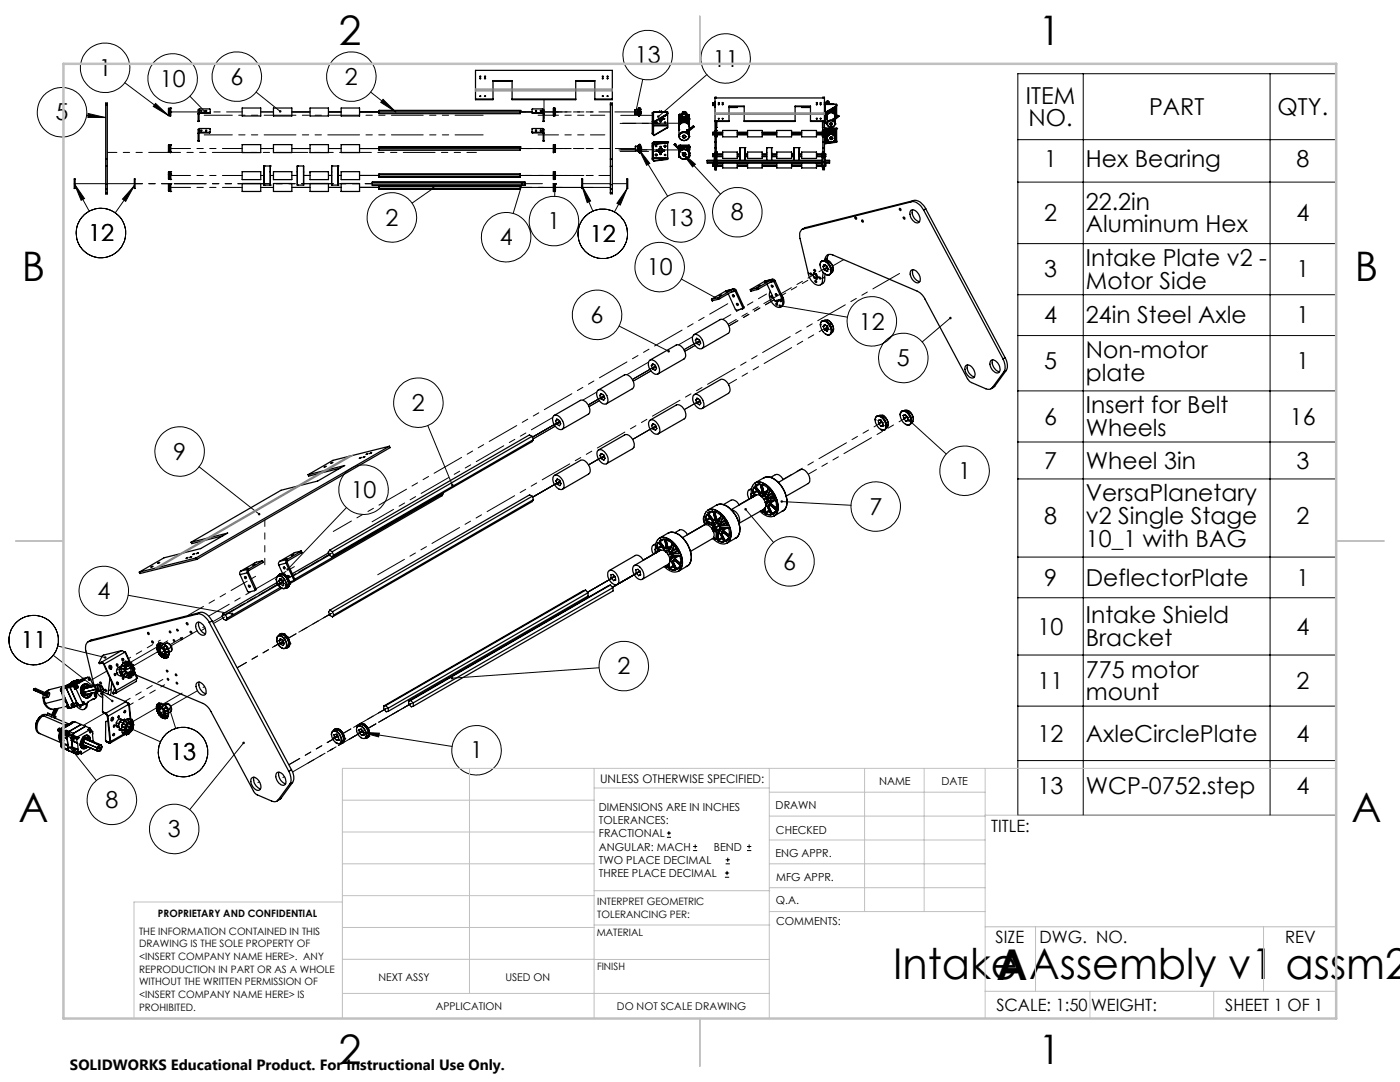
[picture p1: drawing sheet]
<svg xmlns="http://www.w3.org/2000/svg" width="279mm" height="216mm" viewBox="0 0 279 216" stroke-linecap="round" stroke-linejoin="round" font-family="sans-serif">
<defs><g id="words">
<g font-size="8.5">
<text x="178.2" y="195.4">Intake Assembly v1 assm2</text>
<text x="198.9" y="195.5">A</text>
</g>
<g font-size="8.1">
<text x="67.6" y="8.9">2</text>
<text x="207.3" y="8.9">1</text>
<text x="4.4" y="56.2">B</text>
<text x="270.4" y="56.2">B</text>
<text x="3.7" y="164.1">A</text>
<text x="269.7" y="164.1">A</text>
<text x="67.6" y="212.4">2</text>
<text x="207.3" y="212.4">1</text>
</g>
<g font-size="4.7">
<text x="19.7" y="15.2">1</text>
<text x="31.9" y="17.3">10</text>
<text x="46" y="16.9">6</text>
<text x="68.8" y="16.9">2</text>
<text x="126.7" y="12.6">13</text>
<text x="142.2" y="13.3">11</text>
<text x="204.8" y="20.7">ITEM</text>
<text x="229.3" y="22.9">PART</text>
<text x="255" y="22.9">QTY.</text>
<text x="11.1" y="24">5</text>
<text x="205.3" y="25.2">NO.</text>
<text x="208.4" y="33.3">1</text>
<text x="216.7" y="33.3">Hex Bearing</text>
<text x="258.7" y="33.3">8</text>
<text x="216.7" y="41.8">22.2in</text>
<text x="76.9" y="45">2</text>
<text x="109.3" y="45.8">1</text>
<text x="133.2" y="45">13</text>
<text x="145.9" y="44">8</text>
<text x="208.4" y="44.1">2</text>
<text x="216.7" y="46.4">Aluminum Hex</text>
<text x="258.7" y="44.1">4</text>
<text x="17.6" y="48.1">12</text>
<text x="99.7" y="49">4</text>
<text x="117.7" y="48.3">12</text>
<text x="216.7" y="53.1">Intake Plate v2 -</text>
<text x="129.1" y="54.9">10</text>
<text x="208.4" y="55.4">3</text>
<text x="216.7" y="57.6">Motor Side</text>
<text x="258.7" y="55.4">1</text>
<text x="117.9" y="64.5">6</text>
<text x="171.4" y="65.8">12</text>
<text x="208.4" y="64.5">4</text>
<text x="216.7" y="64.5">24in Steel Axle</text>
<text x="258.7" y="64.5">1</text>
<text x="216.7" y="71.4">Non-motor</text>
<text x="179" y="73.1">5</text>
<text x="208.4" y="73.7">5</text>
<text x="216.7" y="76">plate</text>
<text x="258.7" y="73.7">1</text>
<text x="82.2" y="82">2</text>
<text x="216.7" y="82.5">Insert for Belt</text>
<text x="208.4" y="84.8">6</text>
<text x="216.7" y="87">Wheels</text>
<text x="257.4" y="84.8">16</text>
<text x="34.6" y="91.7">9</text>
<text x="191.2" y="95.6">1</text>
<text x="208.4" y="93.5">7</text>
<text x="216.7" y="93.5">Wheel 3in</text>
<text x="258.7" y="93.5">3</text>
<text x="70" y="99.3">10</text>
<text x="216.7" y="100.1">VersaPlanetary</text>
<text x="173.5" y="102.7">7</text>
<text x="208.4" y="104.6">8</text>
<text x="216.7" y="104.6">v2 Single Stage</text>
<text x="258.7" y="104.6">2</text>
<text x="156.3" y="113.7">6</text>
<text x="216.7" y="109.1">10_1 with BAG</text>
<text x="19.4" y="119.6">4</text>
<text x="208.4" y="116.9">9</text>
<text x="216.7" y="116.9">DeflectorPlate</text>
<text x="258.7" y="116.9">1</text>
<text x="216.7" y="124.4">Intake Shield</text>
<text x="4.2" y="129.4">11</text>
<text x="207.1" y="126.7">10</text>
<text x="216.7" y="128.9">Bracket</text>
<text x="258.7" y="126.7">4</text>
<text x="123.2" y="134.5">2</text>
<text x="207.1" y="137.5">11</text>
<text x="216.7" y="135.2">775 motor</text>
<text x="258.7" y="137.5">2</text>
<text x="216.7" y="139.7">mount</text>
<text x="207.1" y="148">12</text>
<text x="216.7" y="148">AxleCirclePlate</text>
<text x="258.7" y="148">4</text>
<text x="34" y="151.7">13</text>
<text x="93.8" y="151.3">1</text>
<text x="21.1" y="161.2">8</text>
<text x="207.1" y="158.4">13</text>
<text x="216.7" y="158.4">WCP-0752.step</text>
<text x="258.7" y="158.4">4</text>
<text x="33.5" y="167.1">3</text>
</g>
<g font-size="3.4">
<text x="197.8" y="166">TITLE:</text>
<text x="198.7" y="188.1">SIZE</text>
<text x="207.5" y="188.1">DWG. NO.</text>
<text x="256.5" y="188.2">REV</text>
<text x="198.8" y="201.7">SCALE: 1:50</text>
<text x="217.7" y="201.8">WEIGHT:</text>
<text x="244.5" y="201.7">SHEET 1 OF 1</text>
</g>
<text font-size="3" x="14" y="213.5">SOLIDWORKS Educational Product. For Instructional Use Only.</text>
<text font-size="2.4" x="119.8" y="156.2">UNLESS OTHERWISE SPECIFIED:</text>
<g font-size="2.2">
<text x="119.5" y="161.8">DIMENSIONS ARE IN INCHES</text>
<text x="154.8" y="161.4">DRAWN</text>
<text x="175.4" y="156.6">NAME</text>
<text x="187.9" y="156.7">DATE</text>
<text x="119.5" y="164.4">TOLERANCES:</text>
<text x="119.5" y="167.1">FRACTIONAL</text>
<text x="154.9" y="166.3">CHECKED</text>
<text x="119.5" y="169.7">ANGULAR: MACH</text>
<text x="119.5" y="172.4">TWO PLACE DECIMAL</text>
<text x="142.5" y="169.7">BEND</text>
<text x="154.8" y="171">ENG APPR.</text>
<text x="119.5" y="175">THREE PLACE DECIMAL</text>
<text x="154.9" y="175.7">MFG APPR.</text>
<text x="154.9" y="180.4">Q.A.</text>
<text x="154.9" y="184.6">COMMENTS:</text>
</g>
<g font-size="2.1">
<text x="75.5" y="195.7">NEXT ASSY</text>
<text x="100.9" y="195.7">USED ON</text>
<text x="86.9" y="201.5">APPLICATION</text>
<text x="123.1" y="201.6">DO NOT SCALE DRAWING</text>
</g>
<g font-size="2">
<text x="31.5" y="182.9">PROPRIETARY AND CONFIDENTIAL</text>
<text x="119.2" y="180.6">INTERPRET GEOMETRIC</text>
<text x="119.2" y="183.1">TOLERANCING PER:</text>
<text x="27.8" y="186.5">THE INFORMATION CONTAINED IN THIS</text>
<text x="27.8" y="189">DRAWING IS THE SOLE PROPERTY OF</text>
<text x="27.8" y="191.6">&lt;INSERT COMPANY NAME HERE&gt;. ANY</text>
<text x="119.1" y="186.7">MATERIAL</text>
<text x="27.8" y="194.1">REPRODUCTION IN PART OR AS A WHOLE</text>
<text x="27.8" y="196.6">WITHOUT THE WRITTEN PERMISSION OF</text>
<text x="119.1" y="193.5">FINISH</text>
<text x="27.8" y="199.1">&lt;INSERT COMPANY NAME HERE&gt; IS</text>
<text x="27.8" y="201.7">PROHIBITED.</text>
</g>
</g></defs>
<g fill="none" stroke="#000" stroke-width=".25">
<path d="M94.9 19.8h3.5M94.9 14h27.3v5.9h-3.5v-3.8h-3.8v3.8h-12.7v-3.8h-3.8v3.8h-3.5zM95.7 15.2l.3 .1zM95.8 19.2h.1M95.8 15.7h.1M95.8 15.3h.1M96.7 15.2l.2 .1zM96.8 19.2h.1M96.8 15.7h.1M96.8 15.3h.1M98.4 16.2h3.8M102.2 19.8h12.7"/>
<path d="M114.9 16.2h3.8M118.7 19.8h3.5M120.2 15.2l.2 .1zM120.2 19.1l.2 .1-.1 .1zM120.3 19.2h.1M120.3 15.7h.1M120.3 15.3h.1M121.1 15.2l.3 .1zM121.2 19.1l.2 .1-.2 .1zM121.2 19.2h.1M121.2 15.7h.1M121.2 15.3h.1"/>
<path d="M142.7 19.5v-.1h.2v.1M142.7 19.5v8.8M142.7 19.5h21.8M164.2 19.5v-.1h.3v.1M164.5 19.5v8.9M14.8 35.7h.2v1.9h-.2zM21.1 31.8v1.4M21.1 36.8v.9M21.1 20.9v-.3h.3v.3M21.1 38.5v.2h.3v-.2M21.1 37.7h.3M21.1 31.8h.3"/>
<path d="M21.1 20.9h.3M21.1 20.9v10.9M21.1 33.2v3.6M21.1 37.7v.8M21.1 33.2h.3M21.1 36.8h.3M21.1 38.5h.3M21.4 31.8v1.4M21.4 36.8v.9M21.4 20.9v10.9M21.4 33.2v3.6M21.4 37.7v.8"/>
<path d="M26.8 35.7h.2v1.9h-.2zM33.6 22.4l.1 .7M33.6 34.8l.1 .9M33.6 36.7l.1 1.4M33.6 30.3l.1 .1M33.6 22.4h.1M33.6 36.7h.1M33.6 30.3h.1M33.7 21.6l-.1 .8M33.7 34.3l-.1 .5M33.7 36.7h-.1M33.7 28.9l-.1 1.4"/>
<path d="M33.7 34.7l-.1 .1M33.7 28.9h.2v1.5h-.2M33.7 21.6v.8M33.7 22.4v.7M33.7 34.7v1M33.7 34.3v.4M33.7 36.7v1.4M33.7 36.7h.1M33.7 28.9v1.4M33.7 30.3v.1M33.7 35.7h.3M33.7 22.4h.3"/>
<path d="M33.7 34.3h.3M33.7 34.7h.3M33.7 30.3h.3M33.9 21.6v1.5M33.9 34.3v1.4M33.9 36.7v1.4M33.9 36.7h.1M33.9 21.7h.1M33.9 29h.1M33.9 30.3h.1M34 21.6h.1M34 35.8h.1"/>
<path d="M34 34.3h.1M34 38.2h.1M34 36.7h.1M34 28.9h.1M34 21.6v.8M34 22.4h.1M34 22.4v.7M34 34.7v1.1M34 34.7h.1M34 34.3v.4M34 36.7v1.5M34 28.9v1.4"/>
<path d="M34 30.3h.1M34 30.3v.1M34 23.1h.1M34 30.4h.1M34 23l-.3 .1M34 38.1h-.3M34 21.6h-.3M34 36.7h-.3M39.5 28.1v.1M39.5 24.2h.2M39.5 28.1h.2M39.7 28.1v.1"/>
<path d="M39.7 22.7v1.5M39.7 26.6v1.5M39.8 25.6l-.3 .2v2.3M39.8 26.5l-.1 .1M39.8 25.6h2l.1 .9h-.1M39.8 21.7l-.3 .2v2.3M39.8 22.6l-.1 .1M39.8 21.7h2l.1 .8-.1 .1M39.8 22.6h2M39.8 26.5h2M39.8 21.7v.9M39.8 25.6v.9"/>
<path d="M40.1 26.1h.1M40.1 22.2h.1M41.1 26.1h.1M41.1 22.2h.1M41.8 26.4h-2l-.3 .2h.2M41.8 22.5h-2l-.3 .1 .2 .1M41.8 22.5v.1M41.8 26.4v.1M41.9 26.3l-.1 .1M41.9 22.4l-.1 .1M48.3 36.6h3.7v1.6h-3.7zM48.3 28.9h3.7v1.5h-3.7z"/>
<path d="M48.3 21.6h3.7v1.5h-3.7zM48.3 34.3h3.7v1.5h-3.7zM52.7 36.9h.1M52.7 33.1h.1M52.7 33.1v3.8M52.7 33.1h1.2M52.7 36.9h1.2M53.9 36.9h.1M53.9 33.1h.1M53.9 33.1v3.8M54.6 36.6h3.6v1.6h-3.6zM54.6 28.9h3.6v1.5h-3.6z"/>
<path d="M54.6 21.6h3.6v1.5h-3.6zM54.6 34.3h3.6v1.5h-3.6zM59.3 36.9h.1M59.3 33.1h.1M59.3 33.1v3.8M59.3 33.1h1.3M59.3 36.9h1.3M60.6 33.1v3.8M61.9 21.6h3.6v1.5h-3.6zM61.9 28.9h3.6v1.5h-3.6zM61.9 34.3h3.6v1.5h-3.6zM61.9 36.6h3.6v1.6h-3.6z"/>
<path d="M66.2 36.9h.1M66.2 33.1h.1M66.2 33.1v3.8M66.2 33.1h1.3M66.2 36.9h1.3M67.5 36.9h.1M67.5 33.1h.1M67.5 33.1v3.8M68.1 21.6h3.7v1.5h-3.7zM68.1 28.9h3.7v1.5h-3.7zM68.1 34.3h3.7v1.5h-3.7zM68.1 36.6h3.7v1.6h-3.7z"/>
<path d="M74.3 36.7h30.5M74.3 36.3h30.5v.7h-30.5zM74.3 36.4h30.5M75.6 22h.1M75.6 29.4h.1M75.6 37.6h28.2M75.6 22.4h28.2M75.6 22h28.2M75.6 22v.7h28.2v-.7M75.6 29.4h28.2M75.6 34.9h28.2M75.6 29.4v.6h28.2v-.6"/>
<path d="M75.6 34.7h28.2v.7h-28.2zM75.6 37v.8h28.2v-.8M75.6 35.2h28.2M75.6 37.3h28.2M75.6 29.7h28.2M103.8 22h.1M103.8 29.4h.1M106.2 22.4l.1 .1M106.2 26.3l.1 .1M106.3 22.5h2l.2 .1-.1 .1M106.3 26.4h2l.2 .1-.1 .1M106.3 22.6h2"/>
<path d="M106.3 26.5h2M106.3 22.5v.1M106.3 26.4v.1M106.9 22.1h.2zM106.9 26h.2zM106.9 22.2h.1M106.9 26.1h.1M107.8 22.1h.3zM107.8 26h.3zM107.9 22.2h.1M107.9 26.1h.1M108.3 21.7h-2l-.1 .9h.1"/>
<path d="M108.3 22.6l.1 .1M108.3 21.7l.2 .2v2.3M108.3 25.6h-2l-.1 .9h.1M108.3 26.5l.1 .1M108.3 25.6l.2 .2v2.3M108.3 21.7v.9M108.3 25.6v.9M108.4 24.2h.1M108.4 28.1v.1M108.4 28.1h.1M108.4 22.7v1.5M108.4 26.6v1.5"/>
<path d="M108.5 28.1v.1M110.5 38.2h.1M110.5 36.7h.1M110.5 35.8h.1M110.5 34.3h.1M110.5 28.9h.1M110.5 21.6h.1M110.5 36.7v1.5M110.5 34.7v1.1M110.5 34.7h.1M110.5 34.3v.4M110.5 28.9v1.4"/>
<path d="M110.5 30.3h.1M110.5 30.3v.1M110.5 21.6v.8M110.5 22.4h.1M110.5 22.4v.7M110.5 22.4h.3M110.5 23.1h.1M110.5 30.4h.1M110.5 21.6h.3M110.5 36.7h.3M110.5 34.7h.3M110.5 38.1h.1"/>
<path d="M110.5 35.7h.1M110.5 29h.1M110.5 21.7h.1M110.5 23h.1M110.5 36.7v1.4M110.5 34.7v1M110.5 35.7h.3M110.5 23.1h.3M110.5 38.1h.3M110.5 34.3h.3M110.5 30.4h.3M110.5 30.3h.3"/>
<path d="M110.8 36.7h.1M110.8 34.3v.5M110.8 28.9v1.4M110.8 21.6v.8M110.8 34.7v.1M110.8 28.9h-.3v1.4M110.8 30.3h.1M110.8 22.4h.1M110.8 36.7v1.4M110.8 34.7v1M110.8 34.3v.4M110.8 30.3v.1"/>
<path d="M110.8 22.4v.7M110.8 34.8v.9M116.1 35.7h.2v1.9h-.2zM121.8 31.8v1.4M121.8 36.8v.9M121.8 20.9v-.3h.4v.3M121.8 38.5v.2h.4v-.2M121.8 37.7h.4M121.8 31.8h.4M121.8 20.9h.4M121.8 33.2h.4M121.8 38.5h.4"/>
<path d="M121.8 20.9v10.9M121.8 33.2v3.6M121.8 37.7v.8M121.8 36.8h.4M122.2 31.8v1.4M122.2 36.8v.9M122.2 20.9v10.9M122.2 33.2v3.6M122.2 37.7v.8M125.1 35.7h.2v1.9h-.2zM126.7 22.6v.2h.5M126.7 22.6h.5"/>
<path d="M126.8 21.9h-.1v.7M126.9 29.2v.9h.3M127.2 21.9v.7M127.2 22.8l.4 .4M127.2 22.6v.2M127.2 21.9h-.4v.9M127.2 22.6l.4 .2M127.2 29.2v.9M127.2 29.2h-.4l.1 .9M127.2 30.1l.4 .4M127.4 22h.1M127.5 28.9l-.3 .3"/>
<path d="M127.5 22l.2 .1M127.5 22h.1M127.6 21.5h.1M127.6 21.5l-.2 .2 .2-.1M127.6 21.6h.1M127.6 21.6l-.2 .2h.2M127.6 21.8l-.2 .1 .1 .1M127.6 22v.1M127.6 22.1l-.2 .1 .2 .2M127.6 22.4v.1M127.6 22.5h-.2l.2 .3M127.6 22l.2 .2"/>
<path d="M127.6 22.8h.1M127.6 22.8h-.2l.2 .2M127.6 23v.1M127.6 23.1l-.2-.1 .2 .2M127.6 23l.2-.2-.2 .3M127.6 21.6l.2 .2M127.6 21.5l-.4 .4M127.6 21.5l.2 .3M127.6 22.1l.2 .1M127.6 21.8l.2 .2M127.6 23.2h.1M127.6 28.8l-.1 .1"/>
<path d="M127.6 28.8h.1M127.6 28.8l-.1 .2 .1-.1M127.6 28.9v.1M127.6 29l-.1 .1 .1 .1M127.6 29.2v.1M127.6 29.3l-.1 .1 .1 .1M127.6 29.5v.1M127.6 29.6l-.1 .1 .1 .2M127.6 29.9v.1M127.6 30h-.1l.1 .2M127.6 30.2v.1M127.6 30.3l-.1-.1 .1 .2"/>
<path d="M127.6 30.4h.1M127.6 30.4l-.1-.1 .1 .2M127.6 30.5h.1M127.6 28.8l.2 .5M127.6 29.6h.2M127.6 29.5l.2 .1M127.6 29.3l.2 .1M127.6 29.2l.2 .2M127.6 29l.2 .2M127.6 28.9l.2 .3M127.8 22.1h.1M127.7 22.7h.1"/>
<path d="M127.8 22.3h.1M127.8 22.4h.1M127.8 22.5h.1M127.8 22.6v.1M127.8 22.7h.1M127.8 21.9v.1M127.8 21.8h.1M127.8 21.9h.1M127.8 29.9v.1M127.8 21.8v.1M127.8 22v.1M127.8 22.2v.1"/>
<path d="M127.8 22.5v.1M127.8 22.7l-.2 .5M127.8 22.4h-.2M127.8 22.6l-.2 .2M127.8 22.4l-.2 .1M127.8 22.7l-.2 .1M127.8 29.3h.1M127.8 29.5h.1M127.8 29.7h.1M127.8 29.6h.1M127.8 29.5v.1M127.8 29.8l-.2 .2"/>
<path d="M127.8 30h.1M127.8 29.4h.1M127.8 30v.1M127.8 29.2h.1M127.8 30.2h.1M127.8 30.2l-.2 .3M127.8 29.4v.1M127.8 29.6v.1M127.8 29.7v.1M127.8 30.1v.1M127.8 29.8l-.2 .1M127.8 30l-.2 .2"/>
<path d="M127.8 30.1l-.2 .2M127.8 30.2l-.2 .2M130.2 24.3v.4M130.2 26.6v.1l.1-.1M130.2 29v.3M130.2 31.6v.3l.1-.3M130.2 24.3h.1M130.2 29h.1M130.2 29.3h.1M130.2 24.7h.1M130.2 26.6h.1M130.2 22.5v1.8"/>
<path d="M130.2 24.7v1.9M130.2 28.6v.4M130.2 29.3v2.3M130.2 22.5h.1M130.2 31.6h.1M130.2 28.6h.2M130.3 24.3v.4M130.3 24.9h.1M130.3 29v.3M130.3 31.5h.1M130.3 22.5v1.8M130.3 24.7v1.9"/>
<path d="M130.3 29.3v2.3M130.3 22.4l-.1 .1M130.3 28.5l-.1 .1M130.3 28.6v.4M130.3 22.4v2.5M130.3 28.5v3M130.3 24.9h2.9M130.3 22.4h.1M130.3 31.5h2.9M130.3 28.5h.1M130.4 24.2h.2M130.4 22.4v1.9h.2"/>
<path d="M130.4 26.9l.2 .1M130.4 25.1v1.9h.2M130.4 22.4h2.8M130.4 22.5h-.1M130.4 24.9v.2M130.4 28.8h.2M130.4 28.3v.6h.2M130.4 32l.2 .1M130.4 31.6v.5h.2M130.4 28.3h.1M130.4 31.5v.1M130.4 28.3h2.8"/>
<path d="M130.4 25.1h2.8M130.4 31.6h2.8M130.6 24.2v.1M130.6 27h.1M130.6 28.8v.1M130.6 32.1h.1M130.8 24.4l.2 .1 .1-.1M130.8 30.9l.1 .1 .2-.1M130.8 29.1l.1 .1 .2-.1M131 30v.1M131 30h.2M131 30.1h.1"/>
<path d="M131.3 22.3h.1M131.4 22.3h-.1M131.4 22.3h.1M131.5 22.3h.1M131.5 29.8l.3-.2 .4 .2v.3l-.4 .2-.3-.2zM131.5 30l.3 .2M131.6 30.3h.1M131.6 22.3v-.1l.2 .1M131.7 24.3h.2M131.7 29.3l.1 .1M131.7 30.7l.1 .1 .1-.1M131.8 22.3h.1"/>
<path d="M131.8 23.6h.2M131.8 22.3v.1M131.8 30.6l-.1 .1M131.8 30.2v.1M131.9 22.3l.1-.1 .1 .1M131.9 22.3v.1M131.9 22.3h.1M131.9 29.3l-.1 .1M132 23.5v.1M132.1 23.4a.41 .41 0 0 1-.1 .6 .41 .41 0 0 1-.6-.2M132.2 22.3h.1M132.2 23.4l-.2 .2"/>
<path d="M132.2 30l-.4 .2M132.2 23.5h.1M132.2 23.5l-.2 .2h-.3M132.2 30.2l-.3 .2-.4-.1M132.3 22.3h.1M132.3 30l-.1 .1a.44 .44 0 0 1-.4 .3 .44 .44 0 0 1-.4-.4l.4 .4 .3-.1 .2-.3M132.3 23.7l-.3 .3-.6-.2M132.3 22.3h-.1M132.4 22.3h.1M132.5 23.6l.1 .1-.1 .1zM132.5 23.7h.1M132.5 30h.1"/>
<path d="M132.5 29.1l.1 .2 .3-.2M132.6 30v.1M132.6 24.4h.3M132.6 30.9l.1 .1 .2-.1M132.7 23.1l.2-.1-.1 .1h-.2M132.7 28.6h.5M133.1 22.7l-2.5 1.5M133.1 22.7v.1M133.1 25.4v.1M133.1 28.4v.1M133.1 31.7v.1M133.1 22.8l-2.5 1.5"/>
<path d="M133.1 25.4l-2.5 1.6M133.1 25.5l-2.5 1.5M133.1 28.4l-2.5 .4M133.1 28.5l-2.5 .4M133.1 31.7l-2.5 .4M133.1 31.8l-2.5 .3M133.2 22.6l-.1 .1M133.2 25.3l-.1 .1M133.2 22.7l-.1 .1M133.2 25.1l-.1 .4M133.2 24.9v.2M133.2 28.4h-.1"/>
<path d="M133.2 31.7h-.1M133.2 28.5h-.1M133.2 31.6l-.1 .2M133.2 28.3h.1M133.2 28.5v.1M133.2 31.5v.1M133.2 22.4v2.5M133.2 28.3v.2M133.2 28.6v2.9M134.6 28.9l1 1.1M134.6 28.9h.1M134.7 28.8h.1"/>
<path d="M134.7 28.8l-.1 .1M134.7 28.8l1 1M135.4 29.5h.1M135.4 29.2v.3M135.4 29.7l.1 .3M135.5 24h.1M135.5 31.3v.1M135.5 31.3h.1M135.5 25.7v.1M135.5 31.2l.1-.1-.1 .1M135.5 31.2v.2h.2h-.2v-.2M135.5 31.2h.1"/>
<path d="M135.5 25.9h.1M135.5 23.5v.1M135.5 23.6v.8M135.5 29.8v1.5M135.5 23.6h.2M135.5 30.4v.8M135.5 30.7h-.1M135.5 30.5l-.1 .1M135.5 29.1l-.1 .2M135.5 23.5h.2M135.5 25.8v.2zM135.5 27.1v.1"/>
<path d="M135.5 29.1h.1M135.5 27.2h.1M135.5 27.2a1.01 1.01 0 0 1 1-.8 1.01 1.01 0 0 1 1 .8M135.5 27.2a1.01 1.01 0 0 0 1 .8 1.01 1.01 0 0 0 1-.8M135.5 27.2a.99 .99 0 0 1 1-.9 .99 .99 0 0 1 1 .9M135.5 25.2a1.02 1.02 0 0 1 1-.8 1.02 1.02 0 0 1 1 .8M135.5 30.2l.1 .1-.1 1M135.5 30.2v.6M135.5 29.3h2.1M135.5 24.3h.1M135.5 29.3l-.1 .1M135.5 29v.5"/>
<path d="M135.5 23.3h.1M135.5 22.9v.6M135.5 22.9v.4M135.5 24v.3M135.5 29v.3M135.5 30.8h.1M135.5 29.1h1.7M135.5 31.3l.1 .1M135.5 24.5l.1 .1M135.5 22.9h.1M135.6 29.6h.1M135.6 31.1l-.1 .1"/>
<path d="M135.6 24.7h.1M135.6 24.5l.1 .1M135.6 24.5l-.1 .1M135.6 29.9l-.1 .3M135.6 23.5h.1M135.6 23.5v.1v-.1M135.6 24.6h.1M135.6 22.9v.4M135.6 24l.1 .2M135.6 31.4h.1M135.6 23.3l.1 .1M135.6 23.3v.2"/>
<path d="M135.7 24.4l-.2 .1 .1 .2M135.7 24.4l.1 .2-.2 .1M135.7 24.3l-.2 .1v1.5M135.7 24.3l.1 .3M135.7 29.3l-.2 .1 .1 .2M135.7 29.3h.1M135.7 29.3a.16 .16 0 0 1 .1 .2 .16 .16 0 0 1-.2 .1M135.7 29.3l-.3 .2M135.7 29.3l.1 .2M135.7 22.8h.4M135.7 24.3h1.5M135.7 31.3l-.1 .1"/>
<path d="M135.7 22.8v.4M135.7 23.9v.3M135.7 24.3v.1M135.7 24.6h.1M135.7 24.6h-.1M135.7 24.2h.4M135.7 23.9h.1M135.7 23.9l-.1 .1M135.7 23.2h.1M135.7 23.2l-.1 .1M135.7 22.8l-.1 .1M135.7 23.5h.1l-.1 .1"/>
<path d="M135.7 23.2l.1 .1M135.7 23.4h.1M135.7 23.4l.1 .1M135.7 23.4l-.1 .1M135.7 23.5v.1M135.7 29.6h.1M135.7 24.5v.1M135.7 23.2v.3M135.7 23.6v.3M135.7 29.8l-.1 .2M135.7 29.5h.1M135.7 29.5l-.1-.1v.2"/>
<path d="M135.7 29.5l-.1 .1M135.8 29.3l-.1 .3M135.8 29.3h.1M135.8 29.5l-.1 .1M135.8 23.3v.6h-.1M135.8 29h.1M135.8 23.6h.3M135.8 23.3h1.7M135.9 29.7h.1M135.9 29.8l-.4 .4M135.9 29.3l-.1 .1M135.9 24h.1l-.1 .1"/>
<path d="M135.9 24h-.1l.1 .1M135.9 23l.1 .1h-.1M135.9 23l-.1 .1h.1M135.9 29.3h1.5M135.9 23v.1M135.9 24v.1M135.9 29.7v.1M135.9 29.8l.1 .1M135.9 29.7l.1 .2M136 24h.1M136.1 23.6v.6M136.1 23.6l.1 .1"/>
<path d="M136.1 22.8h.8M136.2 23.7l-.1 .5M136.2 23.7h.7M136.2 30.8h.1M136.2 27.3l.2-.3 .4 .1v.2M136.2 27.3l.2 .2 .4-.1v-.1M136.2 27.3h.1M136.2 27.3l.3-.3 .3 .3M136.2 27.3l.2 .2h.3l.1-.2M136.3 22.3h.4M136.3 22.3h.1M136.3 22.3l-.1 .2v.8l-.1-.5"/>
<path d="M136.3 22.3v.6M136.5 31.8h.1M136.5 29.8a.99 .99 0 0 0-1 1 .99 .99 0 0 0 1 1M136.5 29.8a.97 .97 0 0 0-1 1 .97 .97 0 0 0 1 1M136.5 29.8a.99 .99 0 0 1 1 1 .99 .99 0 0 1-1 1M136.5 29.8a.97 .97 0 0 1 1 1 .97 .97 0 0 1-1 1M136.5 30.5l-.3 .3M136.5 30.5l.3 .3M136.5 31.1h.1M136.5 30.5l-.3 .3 .1 .2 .2 .1M136.5 30.5h.1M136.5 30.5l-.3 .2 .1 .3 .2 .1"/>
<path d="M136.5 30.5l.3 .3-.1 .2-.2 .1M136.5 29.8a.96 .96 0 0 0-1 1M136.5 29.8a.96 .96 0 0 1 1 1M136.5 29.4l-.5 .1-.3 .3 .2-.1M136.5 29.8l-.5 .1M136.5 29.8a1.01 1.01 0 0 1 .9 1.4M136.5 29.4l.7 .2a1.18 1.18 0 0 1 .3 1.2M136.5 29.4a.96 .96 0 0 1 .9 .6M136.5 24l.2 .1h-.2M136.5 24h-.1l.1 .1M136.5 29.4h.1M136.5 24v.1"/>
<path d="M136.5 29.4v.4M136.7 22.3h.1M136.7 22.3l.2 .2M136.7 22.3v.6M136.8 30.8h.1M136.8 27.3h.1M136.9 22.5h.1M136.9 22.5v.8v-.5M136.9 23.7v.5M136.9 22.8l.5 .1M136.9 23.6h.5M136.9 24.2h.5"/>
<path d="M136.9 23.6v.6M136.9 23.6v.1M137.1 26.4l-.3-.1a.99 .99 0 0 0-1.3 .8M137.1 26v.4M137.2 25.9l.2 .1M137.2 26.3l.3 .3M137.2 24.3h.1M137.2 24.2v.3M137.2 24.2l-1.7 .1M137.2 24h.1l-.1 .1M137.2 24h-.1l.1 .1M137.2 23l.1 .1h-.1"/>
<path d="M137.2 23l-.1 .1h.1M137.2 23v.1M137.2 24v.1M137.2 24.2v.1M137.2 25.9v.4M137.2 26.3l-.1 .1M137.2 25.9l-.1 .1M137.2 29.2h-1.7M137.2 24.5l.1 .1M137.2 29.2h.1M137.2 24.5l.1-.2 .3 .2M137.2 24.5l.2-.2 .1 .2"/>
<path d="M137.2 24.5h.1M137.2 24.5l.2 .1 .1-.1M137.2 24.4l.1-.2 .3 .2M137.2 24.5l.2 .1 .2-.1M137.2 24.4h.1M137.2 29.1h.1M137.2 29.1v.1M137.3 29.5h.1M137.3 26.1h.1M137.3 26v.1M137.3 29.2h.1M137.3 29.2h.2"/>
<path d="M137.3 29.4l.2 .2zM137.3 29.1h.2M137.3 24.4v.2M137.3 29.1v.1M137.3 29.5l.1 .1M137.3 24.5h.1M137.3 24.6l.1-.2v.2M137.3 24.6h.1M137.4 22.9v.4v-.3M137.4 23.6v.6M137.4 24.2h.1M137.4 23.6v.1"/>
<path d="M137.4 31.3h.1M137.4 22.9v.1M137.4 29.6h.1M137.4 23.7h.2M137.4 23.7v.5M137.4 24.5v.1M137.4 23h.1M137.5 29.3h.1M137.5 24.6h.1M137.5 24.4l-.1 .1M137.5 31.2l-.1 .1M137.5 23.3h.1"/>
<path d="M137.5 27.2h.1M137.5 26.1v.5M137.5 26.6l-.1 .1 .1 .4M137.5 29.3l.1 .1M137.5 31h.1M137.5 31l.1 .3-.1 .1M137.5 29.2l.1 .3M137.5 24.2l.1 .1M137.5 29.1l.2 .2M137.5 29l.2 .3M137.5 29.2h-.1M137.5 23l.1 2.8"/>
<path d="M137.5 23v1.2M137.5 29v.1M137.5 29.2v.1M137.5 30.8h.1M137.5 29h-2M137.5 29.5l-.1 .1M137.5 27.1v.1M137.5 25.8v-.5a1.04 1.04 0 0 0-1-.9 1.04 1.04 0 0 0-1 .9v1.8M137.5 24.5l.1 .1M137.5 31.2v-.1l.1 .1M137.5 31.2l-.2 .2 .3-.2M137.5 26.1v1"/>
<path d="M137.5 24.5h.1M137.5 31.2h.1M137.6 23.7h.1M137.6 29.6l-.1 1.4M137.6 29.4h-.1a.16 .16 0 0 0-.2-.1 .16 .16 0 0 0 0 .2M137.6 29.4h.1M137.6 29.4a.17 .17 0 0 1-.1 .2 .17 .17 0 0 1-.2-.1M137.6 29.4l-.2-.1-.1 .2M137.6 29.3h.1M137.6 30.7h.1M137.6 30.4v.8M137.6 29.4l.1 .1"/>
<path d="M137.6 30.6h.1M137.6 30.5l.1 .1M137.7 29.3v.1M137.7 29.4l-.1 .6M138.4 25.3l-1.1 .8M138.4 25.2l-1.1 .8M138.4 25.3l.1 .1M138.4 25.2l.1 .1M138.5 25.4l-1.1 .8-.1-.1M138.5 25.3h-.1M141.1 32.3h1.5M141.1 32h1.5"/>
<path d="M142.2 20.6h.1M142.2 26.4h.1M142.2 26.7h.5M142.2 20.6h.5M142.2 32.6v.6h.5M142.2 33.1h2M142.2 20.8h.5M142.2 26.4h.5M142.2 20.6v.5h.5M142.2 26.4v.5h.5M142.2 32.7h.4M142.2 30.9h.5"/>
<path d="M142.2 31.2h.5M142.6 32h-1.5v.6h1.5M142.7 20.8v.6M142.7 27.1v.1M142.7 33.1v.3M142.7 30.8v.7M142.7 20.8h.1M142.7 30.8h.1M142.7 30.7h-.5v.6h.5M142.7 20.2v.6M142.7 30.4v.4M142.7 26.1v1"/>
<path d="M142.7 31.5h-.1v1.6M142.7 28.3v1.2M142.7 32.4v1.3M142.7 33.7v.2h.2v-.2M142.7 28.3h.2M142.7 24.2h2.8v-3h3v3h10.2v-3h3v3h2.8M142.7 24.1h2.8M142.7 29.5v2.9M142.7 29.5h.2M142.7 32.4h.2M142.7 33.7h.2M142.9 30.3h.1"/>
<path d="M142.9 26h.1M142.9 27.3h.1M142.9 30.7l.2 2.4M142.9 28.3v1.2M142.9 32.4v.7M142.9 30.7h.1M142.9 30.3v.4M142.9 26v1.2M142.9 27.2h.1M142.9 27.2v.1M142.9 33.1l.1 .4M142.9 24.2v4.1"/>
<path d="M142.9 29.5v2.9M142.9 33.1v.6M142.9 25.4h.2M143 30.3h.1M143 26h.1M143 27.3h.1M143 30.7v.8zM143 30.7h.1M143 30.3v.4M143 26v1.2M143 27.2h.1M143 27.2v.1"/>
<path d="M143 33.1v.4zM143 26.7h1.2M143 31.3h1.2M143 33.2h1.2M143 26.4h1.2M143 26.9h1.2M143 30.9h1.2M143 30.7h1.2M143 31.2h1.2M143.1 24.2h.1M143.1 25.4l-.2 .1M143.1 32.3h21"/>
<path d="M143.1 32h21M143.1 32.7h1.1M143.1 24.2v1.2M143.4 20.5h.1zM143.4 23.6l.1 .1zM143.4 20.8h.1zM143.4 23.7h.1M143.4 20.9h.1M143.4 20.6h.1M144.1 23.6l.2 .1zM144.1 20.8h.2zM144.2 23.7h.1"/>
<path d="M144.2 20.9h.1M144.3 20.6h.1M144.2 26h2.9v1.3h-2.9zM144.2 30.3h2.9v1.3h-2.9zM144.2 32.6v.9h2.9v-.9M144.2 20.6h.1M145.5 21.3h3M147.1 21.3v.1h-1.6M147.1 26.7h2.1M147.1 31.3h.6M147.1 33.2h2.1M147.1 33.1h2.1"/>
<path d="M147.1 26.4h2.1M147.1 32.7h2.1M147.1 26.9h2.1M147.1 30.9h.6M147.1 30.7h.6M147.1 31.2h.6M147.7 29.5h.1M147.7 29.5v.9M147.7 30.4v1.6M147.7 29.5h1M148.5 24.1h10.2M148.7 29.5h.1"/>
<path d="M148.7 30.4v1.6M148.7 29.5v.9M148.7 31.3h.5M148.7 30.9h.5M148.7 30.7h.5M148.7 31.2h.5M149.2 30.3h2.9v1.3h-2.9zM149.2 26h2.9v1.3h-2.9zM149.2 32.6v.9h2.9v-.9M152.1 26.7h2.9M152.1 31.3h.9M152.1 33.2h2.9"/>
<path d="M152.1 33.1h2.9M152.1 26.4h2.9M152.1 32.7h2.9M152.1 26.9h2.9M152.1 30.9h.9M152.1 30.7h.9M152.1 31.2h.9M153 29.5h.1M153 29.5v.9M153 30.4v1.6M153 29.5h1M154 29.5h.1"/>
<path d="M154 30.4v1.6M154 29.5v.9M154 31.3h1M154 30.9h1M154 30.7h1M154 31.2h1M155 32.6v.9h3v-.9M155 30.3h3v1.3h-3zM155 26h3v1.3h-3zM158 26.7h2M158 31.3h.5M158 33.2h2"/>
<path d="M158 33.1h2M158 26.4h2M158 32.7h2M158 26.9h2M158 30.9h.5M158 30.7h.5M158 31.2h.5M158.5 29.5h.1M158.5 29.5v.9M158.5 30.4v1.6M158.5 29.5h1M158.7 21.3h3"/>
<path d="M159.5 29.5h.1M159.5 30.4v1.6M159.5 29.5v.9M159.5 31.3h.5M159.5 30.9h.5M159.5 30.7h.5M159.5 31.2h.5M160 21.3v.1h1.7M160 30.3h2.9v1.3h-2.9zM160 26h2.9v1.3h-2.9zM160 32.6v.9h2.9v-.9M161.7 24.1h2.8"/>
<path d="M162.9 20.8h.2zM162.9 23.6l.2 .1zM162.9 20.5h.2zM162.9 23.7h.2M162.9 20.9h.2M162.9 20.6h.2M162.9 26.7h1.2M162.9 31.3h1.2M162.9 33.2h1.2M162.9 33.1h1.9M162.9 26.4h1.2M162.9 32.7h1.2"/>
<path d="M162.9 26.9h1.2M162.9 30.9h1.2M162.9 30.7h1.2M162.9 31.2h1.2M163.7 20.9h.1M163.7 20.6h.1M163.7 23.7h.1M163.8 23.7h.1M163.8 20.6h.1M164.1 32.6h-21M164.1 30.3h.1M164.1 26h.1"/>
<path d="M164.1 27.3h.1M164.1 30.7v.8zM164.1 30.7h.1M164.1 30.3v.4M164.1 26v1.2M164.1 27.2h.1M164.1 27.2v.1M164.1 33.1v.4zM164.1 24.2h.1M164.1 25.4l.1 .1M164.1 24.2v1.2M164.1 25.4h.1"/>
<path d="M164.2 30.3h.1M164.2 26h.1M164.2 27.3h.1M164.2 30.7l-.1 2.4M164.2 28.4v1.1M164.2 32.4v.7M164.2 33.7v.2h.3v-.2M164.2 30.7h.1M164.2 30.3v.4M164.2 26v1.2M164.2 27.2h.1M164.2 27.2v.1"/>
<path d="M164.2 33.1l-.1 .4M164.2 28.4h.3M164.2 24.2v4.2M164.2 29.5v2.9M164.2 33.1v.6M164.2 29.5h.3M164.2 32.4h.3M164.2 33.7h.3M164.5 20.5h.1M164.5 26.3l.7 .6zM164.5 31.5h.1v1.6M164.5 28.4v1.1"/>
<path d="M164.5 32.4v1.3M164.5 22.4h.1M164.5 22.7h.1M164.5 30.7h.3v.6h-.3M164.5 26.4h.1M164.5 24.2h.1M164.5 21h.2M164.5 28.2h.1M164.5 29.5v2.9M164.5 30.9h.3M164.5 31.2h.3M164.6 22.4v.3"/>
<path d="M164.6 24.2l-.1 .1M164.6 22.9h.1M164.6 26.1v.1M164.6 28.2l-.1 .2M164.6 28.1h.1M164.6 26.1l.6 .7M164.6 22.7v1.5M164.6 26.4v1.8M164.6 20.9l-.1 .1M164.6 21v1.4M164.6 25.8h-.1h.2M164.6 25.8h.1"/>
<path d="M164.6 25.8v.3M164.6 28.1h.7M164.6 22.9h.4M164.6 20.9h.1M164.6 32h1v.6h-1M164.6 20.9v2M164.6 25.8v.4M164.6 26.4v1.7M164.6 32.3h1M164.6 32h1M164.6 32.7h.2M164.7 23l.4 .1a.81 .81 0 0 1 .8-.7 .81 .81 0 0 1 .8 .7"/>
<path d="M164.7 22.3h.2M164.7 20.8v1.6h.2M164.7 24.5h.2M164.7 24.5l.2 .1M164.7 20.8h2.3M164.7 22.9v.1M164.7 25.9h.2M164.7 25.6v.4h.2M164.7 28.3v.3h.2M164.7 28.6h.2M164.7 25.6h.1M164.7 28.1v.2"/>
<path d="M164.7 25.6h2.3M164.7 23v1.5M164.7 28.3h.7M164.8 32.6v.6h-.3M164.9 20.4v.4M164.9 20.4h-.4v.6M164.9 22.3v.1M164.9 24.5v.1M164.9 25.9v.1M164.9 28.6h.1M165 26.5h.1M165 26.7v.2"/>
<path d="M165 27.9h.1M165 20.2h.1zM165 26.3h.1M165 28h.1M165 26.4h1.7M165 23.5h.1M165 22.4h.1M165 27.9v.1h.2M165 27.9l.1 .2 .1-.1M165 22.6l.1 2.1M165 26.8l.1 1.2M165 27.5v.1"/>
<path d="M165 26.4h.1M165 27.4h.1M165 27.3v.1M165 26.3v.1M165.1 20.6h.1M165.1 26.2l-.1 .3M165.1 27.1v.8M165.1 27.1l-.1 .8M165.1 24.7h.1M165.1 24.7a.8 .8 0 0 1 .8-.6 .8 .8 0 0 1 .8 .6M165.1 24.7a.81 .81 0 0 1 .8-.6 .81 .81 0 0 1 .8 .6M165.1 24.7a.81 .81 0 0 0 .8 .7 .81 .81 0 0 0 .8-.7"/>
<path d="M165.1 23.2a.8 .8 0 0 1 .8-.7 .8 .8 0 0 1 .8 .7v.4M165.1 22.3l-.1 .1M165.1 23.7l-.1-.1 .1 .1M165.1 26.1l-.1 .1M165.1 22.3h1.3M165.1 26.1l-.1 .4M165.1 26.3h1.3M165.1 26.2h1.3M165.1 22.6l.1-.1-.1 .1M165.1 22.6h.1M165.1 28h.1M165.1 24.4l-.2 .1"/>
<path d="M165.1 24.4l-.2 .2M165.1 26.6h.1M165.1 22.4h-.1M165.1 22.7h.1M165.1 27.8l-.1 .1M165.1 26.1h.1M165.1 26.7h.1M165.1 27.9h.1M165.1 20.1h.1M165.1 20.2h.1M165.1 20.2l-.1 .2h.1M165.1 20.4h.1"/>
<path d="M165.1 20.4l-.1 .1 .1 .1M165.1 20.6v.2M165.1 26.9v.1M165.1 20.1l-.2 .3M165.1 20.1l.2 .3M165.1 20.6l.2 .1M165.1 20.6h.2M165.1 20.4l.2 .1M165.1 20.2l.2 .2M165.1 22.2l.1 .1M165.1 26.6v.1M165.2 22.4h1.2"/>
<path d="M165.2 22.5h-.2l.1 .2M165.2 22.5h.1M165.2 22.5l.1 .1-.2 .1M165.2 22.4l-.2 .2M165.2 22.4l.1 .2M165.2 28h.1M165.2 26.4l-.2 .1 .1 .2M165.2 26.4h.1M165.2 26.4l-.2 .1 .1 .1M165.2 26.4l.1 .2-.2 .1M165.2 26.4l.1 .2h-.2M165.2 26.4l-.2 .1"/>
<path d="M165.2 26.4l.1 .1M165.2 22.2v.1M165.2 22.4v.1M165.2 22.5l-.1 .1M165.2 26.8h.1M165.2 26.8v.1M165.2 26.6h.1M165.2 26.6v-.1l-.1 .1M165.2 26.6h-.1M165.3 22.2h.1M165.3 20.6h.1M165.3 20.7v.1"/>
<path d="M165.3 20.7h.1M165.3 20.6v.1M165.3 20.5h.1M165.3 20.4h.1M165.3 26.6l-.1 .1M165.3 26.4h.1M165.3 22.1h.1M165.3 20.4v.1M165.3 20.5v.1M165.3 26.4v.2M165.3 26.7h.1M165.3 26.8l-.2 .3"/>
<path d="M165.3 22.1v.1M165.3 26.4h1.2M165.3 26.7v.1M165.3 26.8l.2 .1M165.3 26.7l.2 .2M165.4 20.8h.1M165.4 22.2h.1M165.5 20.8h-.1M165.5 20.8h.1M165.6 22v.3h-.4M165.6 27.6h.1M165.6 24.7l.2-.2 .3 .2"/>
<path d="M165.6 24.8l.2-.2 .3 .2M165.6 24.8l.2 .1 .3-.1M165.6 24.8h.1M165.6 24.7v.1M165.6 24.8l.2 .1h.3v-.1M165.7 20.8v-.1l.1 .1M165.7 21.9h.5M165.8 20.8h.1M165.8 28.4h.1M165.8 26.8a.79 .79 0 0 0-.7 .8 .79 .79 0 0 0 .7 .8M165.8 26.8a.79 .79 0 0 1 .9 .8 .79 .79 0 0 1-.9 .8M165.8 27.3l-.2 .3"/>
<path d="M165.8 27.3l.3 .3M165.8 27.8h.1M165.8 27.3l-.2 .3 .2 .2M165.8 27.3h.1M165.8 27.3l-.2 .2 .2 .3M165.8 27.3l.3 .3-.3 .2M165.8 27.3l.3 .2v.2l-.3 .1M165.8 26.8h.1M165.8 26.8l-.5 .2-.2 .6M165.8 26.8l.6 .2 .3 .6M165.8 26.4l-.6 .4 .1-.1M165.8 26.8l-.3 .1"/>
<path d="M165.8 26.8h.3l.5 .4v.8M165.8 26.4l.4 .1 .3 .3 .2 .8M165.8 26.4l.5 .1 .3 .4M165.8 22.2h.1l-.1 .1M165.8 22.2v.1M165.8 26.4h.1M165.8 26.4v.4M165.9 20.8v-.1l.2 .1M165.9 20.8h.1M166.1 24.8h.1M166.1 27.6h.1M166.1 24.7v.1"/>
<path d="M166.2 21.9v.4M166.2 21.9h.3M166.2 21.6h.5M166.2 22.3h.3M166.2 21.9h.1M166.2 20.8h.1M166.2 20.8h-.1M166.3 24.1l-.8-.1-.3 .3-.1 .3a.81 .81 0 0 1 .8-.6 .81 .81 0 0 1 .8 .6M166.3 21.6h.2M166.3 23.8v.3M166.3 20.8h.1M166.3 28.3h.7"/>
<path d="M166.4 23.7h.1M166.4 24l.3 .2-.2 .1 .2 .3M166.4 23.7l-.1 .1M166.4 22.3l.1 .3M166.4 22.3h.1M166.4 22.1v.1M166.4 23.7v.3M166.4 24l-.1 .1M166.4 26.3h.1M166.4 26.2h.1M166.4 26.2v.1M166.4 26.6h.1"/>
<path d="M166.4 22.5l.2-.1 .1 .1M166.4 22.5h.3M166.4 22.5h.1M166.4 22.4l.1-.1 .2 .1M166.4 22.5l.2 .1 .1-.1M166.4 28.1h.6M166.4 22.4v.1M166.5 23.8h.1M166.5 23.7v.1M166.5 23.7h.1M166.5 22.5h.1M166.5 22.5v.1"/>
<path d="M166.5 28l.2-.1zM166.5 26.3h.1M166.5 26.3h.2M166.5 26.1h.1M166.5 26.3h-.1M166.5 22.6h.2M166.5 26.2h.2M166.5 26.2v.1M166.5 26.6h.1M166.5 21.9h.1M166.5 22.3h.1M166.5 21.4v.2"/>
<path d="M166.5 21.9v.4M166.5 28h.1M166.5 25.8h.5M166.6 21.9h.1M166.6 28h.1M166.6 22.3h.1M166.6 21.4l-.1 .2M166.6 21.9v.4M166.6 27.8l.1 .1zM166.6 26.4h.2M166.6 22.5h.1M166.7 21.6h.1"/>
<path d="M166.7 24.7h.1M166.7 23.9v.8M166.7 24.6v.1M166.7 26.3v.1M166.7 27.8h.1M166.7 22.6h.1M166.7 26.6h.1M166.7 22.3v.1M166.7 26.2l.1 .2M166.7 26.1v.1M166.7 26.3h-.1M166.7 21.3v1"/>
<path d="M166.7 26.6l-.2-.1v.1M166.7 26.1h-1.6M166.7 23.6h.1M166.7 26.6h-.2M166.7 21.9h.1M166.7 26.6v1.2M166.7 26.4h.1M166.7 22.5v.1M166.7 26.5l-.2-.1-.1 .2M166.7 26.5h.1M166.7 26.5l-.1 .1h-.2M166.7 26.5l-.2-.1-.1 .1"/>
<path d="M166.7 26.5l-.1 .2-.2-.1M166.7 27.2l.1 .7-.2 .1M166.7 27.9h.1M166.7 22.5h.1M166.7 21.3h.1M166.7 21.4h.1M166.7 23h.3M166.7 22.9h.3M166.7 21.3v2.3M166.7 26.2v.3M166.7 26.4l.1 .1M166.7 27.5l.1 .1"/>
<path d="M166.7 27.4h.1M166.7 27.3l.1 .1M166.7 26.3l.1 .1M166.7 26.2h.1M166.8 26.4l-.1 .5M166.9 23.4l-.2 .1M166.9 21.1l-2 1.2M166.9 21.1v.1M166.9 23.3v.1M166.9 25.7v.1M166.9 28.3v.1M166.9 21.2l-2 1.2"/>
<path d="M166.9 23.3l-.2 .1M166.9 25.7l-2 .2M166.9 25.8l-2 .2M166.9 28.3l-2 .3M166.9 28.4l-2 .2M167 21l-.1 .1M167 23.2l-.1 .1M167 21.1l-.1 .1M167 23l-.1 .4M167 22.9v.1M167 25.6l-.1 .1M167 28.3h-.1"/>
<path d="M167 25.7l-.1 .1M167 28.3l-.1 .1M167 25.6h.1M167 25.7v.1M167 28.1v.2M167 20.8v2.1M167 25.6v.1M167 25.8v2.3M167.3 23.1l-.8 .7M167.3 23.1l-.8 .6M167.3 23.2h.1M167.3 23.1h.1"/>
<path d="M167.3 23.2l-.8 .6M167.4 23.2l-.9 .6M167.4 23.1v.1M142 59.7l.1 .3M142 59.7l.2 .3M143.2 59.4l-1.2 .3M143.2 59.4l.1 .3M143.3 59.7l-1.1 .3M143.5 59l.5-.2zM143.5 59.3l-.3 .1M143.5 59.3l.2 .3M143.7 59.6l-.4 .1"/>
<path d="M144.9 58.1l-2.9 1.6M144.9 58.2l.4-.1zM145 58l-.1 .1M145.3 58.6l1.5 3.2 .2 .1 1.2-.3M146.2 58.8a.22 .22 0 0 1 .3 .2 .22 .22 0 0 1-.2 .2zM146.3 57.7a.44 .44 0 0 1 .6 .3M146.3 57.7l-2.8 1.6M146.3 57.7l.2 .3M146.4 58.9l.1 .2M146.4 57.6l-1.5 .5M146.5 58l.2 .1M146.5 58l-2.8 1.6"/>
<path d="M146.7 58.1l1.5 3.3M146.7 58.1l-.8 .2M146.9 58l-.2 .1M146.9 58l1.5 3.2M149.7 57.8l.2 .3M149.8 57.8l.1 .3M149.9 58.1h.1M151 57.5l.1 .3M151 57.5l-1.2 .3M151.1 57.8l-1.2 .3M151.3 57.4l-.3 .1M151.3 57.4l.1 .2"/>
<path d="M151.3 57l.4-.1zM151.4 57.6l-.3 .2M152.6 56.1l-2.8 1.7M152.6 56.3l.4-.2zM153.1 56.7l1.5 3.2 .2 .1M153.7 58.1a2.45 2.45 0 0 0 1.9 3.2 1.14 1.14 0 0 0 .5-1.7M153.8 59h.2a.22 .22 0 0 1 .2 .2 .22 .22 0 0 1-.2 .2zM153.9 56.9h.1a.25 .25 0 0 1 .2 .1 .25 .25 0 0 1-.1 .3zM154.1 59.1v.1M154.1 55.8a.44 .44 0 0 1 .6 .2M154.1 55.8l-1.5 .3M154.1 55.8l-2.8 1.6"/>
<path d="M154.1 55.8l.1 .3M154.2 57v.1M154.2 55.7l-1.6 .4M154.2 56.1l.2 .1M154.2 56.1l-2.8 1.5M154.4 56.2l1.6 3.2M154.4 56.2l-.8 .2M154.7 60h.1M154.7 56l-.3 .2M154.7 56l1.5 3.3M154.7 58.6h.1a.22 .22 0 0 1 .3 .2 .22 .22 0 0 1-.2 .2zM154.9 58.7l.1 .1"/>
<path d="M155 59.9l.3 .2M155.4 59.8l-.2 .5-.5-.3M155.6 59.8a.19 .19 0 0 1 .3 .1 .19 .19 0 0 1-.2 .2zM155.8 59.8l.1 .2M155.9 58.7l.1 .1a1.8 1.8 0 0 1 .1 2.3l-.3 .1M155.9 59.7l-1.1 .3M156 59.4l-.1 .3M156.2 59.3v.2l-.3 .2M156.2 59.3l-.2 .1M160.3 45.7a1.39 1.39 0 0 0-.6 1.9l1.6 6.9a2.76 2.76 0 0 0 2.2 2.4 .98 .98 0 0 0 .6-1.3M160.8 45.4l-.7 .4M160.8 45.4l-.5 .3"/>
<path d="M162.2 54.9l.2-.5 .5 .2 .3 .7-.2 .4-.5-.2M162.2 54.9l.3 .6M162.7 54.6l-.5 .3M162.7 54.5v.1M162.7 54.6l.3 .6M163 55.2l-.5 .3M163 55.2l.2 .2M163.5 55.2a.22 .22 0 0 1 .3 .2 .22 .22 0 0 1-.2 .3l-.2-.3zM163.7 52.8a.71 .71 0 0 1 .4-.7 .71 .71 0 0 1 .8 .2 2.34 2.34 0 0 1 1 1.8M163.7 52.8a.71 .71 0 0 1 .4-.7 .71 .71 0 0 1 .8 .2 2.47 2.47 0 0 1 .9 1.8M163.7 52.8a1.87 1.87 0 0 0 1.8 2l.3-.3v-.4M164 52.1a1.39 1.39 0 0 1 1.7 1.1l.2 .8"/>
<path d="M164.3 53.2h.1M164.3 53.2l.2 .6M164.3 54.3l-.2 1.3M164.5 52a1.21 1.21 0 0 1 1.6 1l.2 .8-.4 .1M164.5 52.8l.5 .3 .3 .7M164.5 52.8h.1M164.5 53.8h.1M164.5 52.8l-.2 .4M164.5 53.8l.5 .4M164.6 55.3a1.17 1.17 0 0 1-.9 1.5M164.6 55.3l-.5 .3M164.6 51.8a1.01 1.01 0 0 1 1.6-.9l16.9 7.2a3.4 3.4 0 0 1 1.5 1.6l8.5 15.9 .6 .6 3 1.4a1.03 1.03 0 0 0 1.3-.3"/>
<path d="M164.6 51.8v.1M164.7 54.7l-.1 .6M164.7 52.9l-.4 .3M164.9 52.1h.1M164.9 52.1a2.38 2.38 0 0 1 1 1.9M164.9 53l.2 .5M164.9 53v.1M165 54.2h.1M165.1 53.5h.1M165.1 53.5l-.6 .3M165.1 53.5l.1 .1M165.1 51.5l-.5 .3"/>
<path d="M165.1 51.5l-.1 .4M165.2 52h.1M165.3 53.8h.1M165.3 53.8l-.3 .4M165.3 52a1.66 1.66 0 0 1 .7 2.4l-.1 .1M165.4 50.8l-.3 .7M165.8 54.1h.1M165.9 54.1a.69 .69 0 0 1-.4 .7 .69 .69 0 0 1-.8 0M165.9 54h.1M165.9 54v.4l-.3 .4M165.9 54v.1M180.3 43.4a.2 .2 0 0 1 .3 0 .2 .2 0 0 1-.2 .3z"/>
<path d="M181.7 40.3a2.31 2.31 0 0 1 2.6 1.6M181.7 40.3l-21.4 5.4M181.8 42a1.55 1.55 0 0 1 1.8 1.6 .72 .72 0 0 1-.4 .9 .72 .72 0 0 1-.9-.4 1.8 1.8 0 0 1-.5-2.1zM181.9 53.9a1.29 1.29 0 0 1 1.6 1.1 .91 .91 0 0 1-.4 1.4 1.84 1.84 0 0 1-1.2-2.5zM182.1 40.1a2.27 2.27 0 0 1 2.6 1.6M182.1 41.9a1.95 1.95 0 0 0 1.4 2.3M182.1 40.1l-.4 .2M182.1 40.1l-21.3 5.3M182.2 53.8a1.89 1.89 0 0 0 1.4 2.4M184.3 41.9l15.9 29.7M184.7 41.7l-.4 .2M184.7 41.7l15.9 29.7"/>
<path d="M119.2 78a1.16 1.16 0 0 1 1.8 .7 1.18 1.18 0 0 1-.2 1.9 2.04 2.04 0 0 1-1.6-2.6zM119.4 77.8l5.2-3a1.77 1.77 0 0 1 1.9 1.8v.6l-.2 .3-5.3 3.1M119.7 78.9l.2-.4 .5 .3 .3 .7-.2 .4-.6-.3M119.7 78.9l.2 .7M120.1 78.6l-.4 .3M120.6 79.2l-.7 .4M129.6 71.9a1.45 1.45 0 0 1 1.9 1.3 .93 .93 0 0 1-.5 1.5 1.97 1.97 0 0 1-1.4-2.8zM129.7 71.9l5.2-3a1.68 1.68 0 0 1 1.9 1.5 1.03 1.03 0 0 1-.3 1.2l-5.2 3M130 73l.2-.4 .6 .3 .2 .7-.2 .3-.6-.3M130 73l.2 .6M130.5 72.7l-.5 .3M130.9 73.2l-.7 .4"/>
<path d="M138.4 66.9a1.21 1.21 0 0 1 1.7 .8 1.18 1.18 0 0 1-.2 1.9 2.04 2.04 0 0 1-1.5-2.7zM138.4 78.9a1.19 1.19 0 0 1 1.8 .8 1.23 1.23 0 0 1-.2 1.9 2.03 2.03 0 0 1-1.6-2.7zM138.5 66.8l5.2-3a1.86 1.86 0 0 1 1.9 2.1l-.2 .6-5.3 3M138.6 78.7l5.2-3a1.9 1.9 0 0 1 1.9 2.2l-.3 .6-5.2 3M138.8 67.9l.2-.4 .6 .3 .2 .7-.2 .3-.5-.3M138.8 67.9l.3 .6M138.9 79.8l.2-.4 .5 .4 .3 .6-.3 .4-.5-.3M138.9 79.8l.2 .7M139.2 67.6l-.4 .3M139.3 79.6l-.4 .2M139.7 68.2l-.6 .3M142.2 60h-.1"/>
<path d="M147.2 60.6l.1 .1M148.2 61.4v.2M148.4 61.2l.1 .3-.3 .1M148.4 61.2l-.2 .2M154.8 60h-.1M154.9 60.5a.24 .24 0 0 1 .2 .2 .24 .24 0 0 1-.1 .2l-.2-.2zM155 60.6l.2 .1M163.7 64.8h.1M164 64.1a1.63 1.63 0 0 1 1.9 1.6 .8 .8 0 0 1-.4 1.1 .8 .8 0 0 1-1.1-.4 1.79 1.79 0 0 1-.4-2.3zM164 64.1a1.12 1.12 0 0 1 1.5 .5M164.3 65.1v.1M164.3 65.2l.2 .6"/>
<path d="M164.3 65.1l.4-.2-.4 .3M164.5 64a.97 .97 0 0 1 1.3 .4M164.5 64.8h.1M164.5 65.8h.1M164.5 64.8l-.2 .3M164.6 65.8h.1M164.6 65.8l.5 .3M164.6 64.8l.5 .3M164.9 64.1h.1M164.9 64.1l.6 .5M164.9 65l.2 .5M165.1 65.1h.1"/>
<path d="M165.1 65.1l.2 .6M165.1 66.1h.1M165.1 65.5h.1M165.1 65.5l-.6 .3M165.1 65.5l.2 .1M165.2 63.9l.7 .5M165.3 65.7h.1M165.3 65.7l-.2 .4M165.4 64.6a1.54 1.54 0 0 1 .2 2.2l-.3 .1-.5-.2M165.4 64.6a.98 .98 0 0 0-1.5-.4l-.2 .6M165.4 64.6l-.1 .1M165.5 64.6a1.46 1.46 0 0 1 .1 2.2"/>
<path d="M165.5 64.6h.1M165.5 64.6l.3 .6 .2 .8M165.8 64.4a1.36 1.36 0 0 1 .1 2M165.8 64.4l-.4 .2M165.9 64.4l.3 .4 .2 .9M165.9 64.4h-.1M166 66h.1M192.8 73a1.25 1.25 0 0 1 1.6 .9 .93 .93 0 0 1-.4 1.5 1.81 1.81 0 0 1-1.2-2.4zM193.1 72.8a1.91 1.91 0 0 0 1.4 2.4M197.8 71.9a1.31 1.31 0 0 1 1.6 1.1 .94 .94 0 0 1-.4 1.4 1.88 1.88 0 0 1-1.2-2.5zM198.1 71.8a1.93 1.93 0 0 0 1.4 2.4M198.5 77.1l-.7 .5"/>
<path d="M198.5 77.1l-.5 .2M200.2 71.6a2.69 2.69 0 0 1 .1 2.6M200.3 74.2l-2.3 3.1M200.6 71.4a2.59 2.59 0 0 1 .2 2.5M200.6 71.4l-.4 .2M200.8 73.9l-.5 .3M200.8 73.9l-2.3 3.2M61.5 94.7l7.3-1.8-5.4 3.1-7.3 1.8-18 10.4M64.7 93.2l.4-.2zM66 92.4l.5-.1zM67.8 93.5l-6.2 1.5-.1-.3M71.7 91.5l.4-.2z"/>
<path d="M72.4 91.3l.4-.2zM73.1 90.7l.3-.2zM73.8 90.5l.4-.2zM77.7 89l-11.3 2.9-4.9 2.8M77.7 89l-38.6 22.3M77.7 89l.2 .3-38.6 22.3M88.4 98.4v.1M88.4 98.5l-29.6 17.1M88.4 98.5l-.2 .4-30.4 17.6M106.2 87.1l-.5-.3-39.9 23M106.2 87.1l-39.9 23M106.2 87.1l.2 .6"/>
<path d="M106.2 99l-39.8 23.1M106.2 99l.3 .7M106.2 99l-.5-.3-39.9 23M106.4 87.7l-39.8 23.1M106.4 87.7l-.2 .4-39.9 23M106.5 99.7l-39.9 23M106.5 99.7l-.3 .4-39.8 23M110.5 82.9a1.71 1.71 0 0 1 2 1.8 .79 .79 0 0 1-.4 1 .79 .79 0 0 1-1-.4 1.92 1.92 0 0 1-.6-2.4zM110.6 82.9l5.2-3a1.77 1.77 0 0 1 1.9 1.8v.7l-.2 .2-5.3 3.1M110.6 94.9a1.67 1.67 0 0 1 1.9 1.7 .79 .79 0 0 1-.4 1.1 .79 .79 0 0 1-1-.4 1.85 1.85 0 0 1-.5-2.4zM110.7 94.9l5.2-3a1.77 1.77 0 0 1 1.9 1.7v.6l-.4 .4-5.1 3M110.9 84l.2-.4 .6 .3 .2 .7-.2 .3-.6-.2"/>
<path d="M110.9 84l.2 .7M110.9 96l.3-.4 .5 .2 .3 .7-.3 .4-.5-.3M110.9 96l.3 .6M111.3 83.7l-.4 .3M111.4 95.7l-.5 .3M111.8 84.3l-.7 .4M111.9 96.2l-.7 .4M119.4 89.8a1.71 1.71 0 0 1 2 1.7 .79 .79 0 0 1-.4 1.1 .79 .79 0 0 1-1.1-.4 1.92 1.92 0 0 1-.5-2.4zM119.5 89.8l5.2-3a1.77 1.77 0 0 1 1.9 1.7l-.1 .8-.2 .2-5.3 3M119.7 90.9l.3 .6M119.7 90.9l.3-.4 .5 .3 .3 .6-.3 .4-.5-.3M120.2 90.6l-.5 .3"/>
<path d="M120.6 91.2l-.6 .3M129.6 84a1.05 1.05 0 0 1 1.6 .5 1.32 1.32 0 0 1 0 2.1 2.04 2.04 0 0 1-1.6-2.6zM129.8 83.8l5.2-3a1.86 1.86 0 0 1 1.9 2.2l-.3 .5-5.3 3.1M130 84.9l.3 .7M130 84.9l.3-.4 .5 .3 .3 .7-.3 .4-.5-.3M130.5 84.6l-.5 .3M131 85.2l-.7 .4M139.8 80.1l-.7 .4M149.9 99.2l.1 .1M149.9 98.6h-.1l.1 .6M150 97.7a.78 .78 0 0 0-.8 .4 .78 .78 0 0 0 .1 .9l.2 .6M150 97.5l-.5 .3"/>
<path d="M150 99.1l-.1 .1M150.1 99.3a2.38 2.38 0 0 1 .8-3 3 3 0 0 1 3.1 1.6 4.8 4.8 0 0 1 1 4.5 1.61 1.61 0 0 1-2.5 .3l-.8-.7M150.2 98.3l.2 .2M150.2 98.3h.1M150.3 99v.1M150.3 99h.1M150.3 99l.1 .1M150.4 98.5h.1M150.4 98.5l.6 .3-.6-.3M150.4 98.9l-.1 .1M150.4 98.9h.1M150.4 98.9l.2 .1"/>
<path d="M150.5 97.3h.1M150.5 97.3l-.3 1M150.5 99h-.2M150.5 97.2v.1M150.6 97.3h.1M150.6 97.3l1 1.2M150.7 96.3l1.8-1a2.52 2.52 0 0 1 2.9 1 4.8 4.8 0 0 1 1.3 5.3l-2.2 1.3a2.41 2.41 0 0 0 .7-2.8 4.8 4.8 0 0 0-3.9-3.9zM150.8 96.8v.3M150.8 96.8v.1M150.8 97.1h.1M150.8 96.9v.2M150.8 97.1l.9 1.2"/>
<path d="M150.8 97.1l1 1.2M151 96.7l-.2 .2M151.1 97.9l-.9 .4M151.2 98l-.8 .5M151.6 98.5v.2M151.6 98.5h.1M151.6 96.6l.2 .2M151.6 96.6l-.8 .2M151.6 96.6l-.8 .5M151.6 98.7v.1M151.6 96.6l-.8 .3M151.6 98.7h.1"/>
<path d="M151.7 98.3l.2 .1M151.8 98.3h-.1M151.8 98.3l.1 .1M151.8 96.8h.1M151.8 96.8l.3 1.4M151.9 99a.57 .57 0 0 1 .6-.3 .57 .57 0 0 1 .5 .5 .84 .84 0 0 1-.1 1.4l-.1-.1M151.9 98.4h.1M152 98.4h-.1M152.1 96.8h.1M152.1 98.3l-.1 .1M152.1 98.3l-.2 .1M152.1 96.8l.3 1.4"/>
<path d="M152.1 98.1l-.3 .2M152.1 98.2v.1M152.1 98.2l-.1 .2M152.1 98.2h.1M152.1 99.2l.4-.2 .5 .5 .1 .7-.4 .1 .4-.3M152.1 98.3h.1M152.1 98.2l-.2 .2M152.2 96.7l-.1 .1M152.2 96.7l1 .7M152.2 96.7h.1M152.3 96.8h-.2M152.4 98.2l.1 .2"/>
<path d="M152.4 98.2h.1M152.5 95.4a2.31 2.31 0 0 1 2.6 .7 5.2 5.2 0 0 1 1.7 5.3l-.2 .3-.6 .3M152.5 98.4l.3 .2M152.5 98.4h.1M152.5 98.4l.3 .1M152.8 98.6h.1M152.8 98.5v.1M152.8 98.5l.1 .1M152.9 99.4l-.5 .2M152.9 98.5h-.1M153.1 98.1l-.6 .3M153.2 98.8v.3"/>
<path d="M153.2 98.8h.1M153.2 97.4l.1 .2M153.2 99.1l.2 .2M153.2 98.8v.2M153.2 97.4h.1M153.2 97.8l-.8 .4M153.2 99v.1M153.2 99l.2 .3M153.3 97.6h.1M153.3 97.6l-.4 1M153.4 99.3l.1 .1M153.4 99.3h.1"/>
<path d="M153.5 99.4h.1M153.6 97.9l.2 .1M153.6 100v.2M153.6 97.9h.1M153.6 97.9l-.4 .9M153.6 99.9v.1M153.6 99.9l.1 .3M153.7 99.8l-.1 .2M153.7 99.8h.1M153.7 99.8l-.1 .1M153.7 99.8h1M153.7 97.9h-.1"/>
<path d="M153.8 98l.8 1.2M153.8 98h.1M153.8 95.2l.9-.5a1.44 1.44 0 0 1 1.6 1M153.8 99.8l-.2 .1M154.1 98.4l-.9 .4M154.2 98.5l-1 .5M154.3 98.8l-.9 .5M154.3 99.8l-.6 .4M154.4 98.9l-.9 .5M154.5 99.4h.1M154.5 99.4h-1M154.6 99.2l-.1 .2"/>
<path d="M154.6 99.2h.1M154.6 99.3l-.1 .1M154.7 99.8l.1 .2M154.7 99.8h.1M154.7 99.8h-1M154.7 99.8l-1 .6M154.8 100l.2 1.3M154.8 100h.1M155.3 96.3l4.4-2.6a1.78 1.78 0 0 1 1.9 1.9v.5l-.3 .4-4.4 2.5M174.7 83.8h.1M175.3 83.9h.1M175.3 83.9v.6"/>
<path d="M175.3 84.5h.1M175.3 84.5l.5 .5M175.6 83.1a2.08 2.08 0 0 1 1.1 2.5l-.3 .2-.5-.1M175.6 83.1a2 2 0 0 1 1 2.6l-.3 .1-.4-.1M175.6 83.1a.7 .7 0 0 0-.8 .1 .7 .7 0 0 0-.1 .9 2.29 2.29 0 0 0 1.2 1.6M175.6 83.1a.66 .66 0 0 0-.7 0 .66 .66 0 0 0-.2 .7M175.6 83.1h.1M175.7 83.8l.5 .5v.6M175.7 83.8h.1M175.7 83.8l-.4 .1M175.8 85.7h.1M175.8 83a2.03 2.03 0 0 1 .9 2.7l-.2 .1"/>
<path d="M175.8 83l-.5-.1-.3 .2M175.8 83l-.2 .1M175.8 85v.1M175.8 85l.4-.2-.4 .3M175.9 85.7h.1M175.9 83.1a2.27 2.27 0 0 1 1.1 1.9M175.9 83.1h.1M175.9 84v.2M175.9 84.2h.1M175.9 84.2l-.6 .3M175.9 84.2l.3 .3M176.2 82.9a1.79 1.79 0 0 1 .9 2.4l-.2 .1"/>
<path d="M176.2 82.9h-.8M176.2 82.9h.1M176.2 82.9l-.3 .2M176.2 82.9l.3 .2M176.2 84.9h.1M176.2 84.9l-.4 .2M176.5 83.1a1.9 1.9 0 0 1 .8 1.5M177 85h.1M177.3 84.6v.1M179.6 82.8h.1M179.7 82.3a.83 .83 0 0 1 1.5 .2 2.16 2.16 0 0 1 .6 2M179.7 82.3a.84 .84 0 0 1 1.5 .2 2.07 2.07 0 0 1 .6 2"/>
<path d="M179.7 82.3h.1M179.7 82.3a1.93 1.93 0 0 0 1.8 2.5l.3-.3M179.7 82.3l-.1 .5M180 82.1a1.27 1.27 0 0 1 1.7 .9l.2 .7v.7M180.3 82.9l.4-.1 .5 .5M180.3 82.9h.1M180.3 82.9v.6M180.3 83.5h.1M180.3 83.5l.5 .5M180.4 82a1.19 1.19 0 0 1 1.6 .8l.3 .8-.1 .5M180.8 84h.1M180.8 82.1h.1"/>
<path d="M180.8 82.1a2.29 2.29 0 0 1 1.1 1.9M180.9 83v.2M180.9 83.2h.1M180.9 83.2l-.6 .3M180.9 83.2l.3 .3M181.2 83.3h.1M181.2 83.3v.6M181.2 83.9h.1M181.2 83.9l-.4 .1M181.2 83.8l-.4 .2M181.4 82l.5 .5 .3 .9M181.8 84.5h.1"/>
<path d="M181.8 84.5a.68 .68 0 0 1-1.1 .2M181.9 84.4l-.4 .3M181.9 84.4l-.1 .1M182.2 84.1l-.3 .3M182.2 84.1l-.3 .1M30.1 113.2l.5-.2zM31.4 112.4l.5-.2zM37.1 111.4l.4-.2zM37.9 111.2l.4-.1zM38.1 108.2l7.3-1.8-5.4 3.1-7.3 1.8-4.9 2.9M38.5 110.7l.4-.2zM39.1 111.3l.2 .3"/>
<path d="M39.1 111.3l-11.3 2.9M39.2 110.5l.4-.2zM39.3 111.6l-11.4 2.8-.1-.2M44.5 106.9l-6.2 1.6-.2-.3M47.9 114.7l1.6 3.4 1.3-.2v-.3M48 113.9l-.2 .4 .1 .4M49 115.1l.1 .2M49.1 113.5l.4-.2zM49.4 114.3l-1.5 .4M49.4 114.3l1.4 3.3M49.5 113.6l-.2 .4 .1 .3M49.5 113.6l.1 .3"/>
<path d="M49.5 113.6l-1.5 .3M49.6 114.2l-.2 .1M49.6 114.2l1.5 3.2M49.6 113.9v.3M49.8 116.8l.1 .2M50.4 112.8l.5-.2zM51.1 117.4v.3l-.3 .1M51.1 117.4l-.3 .2M52.3 112l-1.3 .3-3 1.6M52.3 112l-2.8 1.6M52.3 112l.2 .3M52.4 111.9l.1 .4"/>
<path d="M52.5 112.3l-2.9 1.6M55.1 115.6a1.89 1.89 0 0 0 1.7 1.8l.3-.2 .1-.5M55.1 115.6h.1M55.1 115.5v.1M55.2 115.6a.69 .69 0 0 1 .5-.7 .69 .69 0 0 1 .8 .5l.5 .7 .1 .6M55.2 115.5a.65 .65 0 0 1 .4-.6 .65 .65 0 0 1 .7 .2 2.27 2.27 0 0 1 .9 1.6M55.2 115.6a1.62 1.62 0 0 0 1.6 1.8l.3-.3v-.4M55.3 116.2l-10.8 6.3M55.5 114.9a1.2 1.2 0 0 1 1.9 .8l.2 .8M55.5 116.7l-10.5 6M55.6 115.9h.1M55.6 112.7l.8 1.8"/>
<path d="M55.6 115.9l.3 .6M55.8 112l-.2 .4v.3M55.8 114.5a1.39 1.39 0 0 1 1.8 1.1l.2 .9M55.9 115.5h.1M55.9 116.5v.1M55.9 115.5l.5 .3M55.9 115.5l-.3 .4M55.9 116.6l.5 .2M56 117.2l-10.7 6.2M56.1 115.6l-.5 .3M56.2 115.7l.2 .5M56.3 114.7a1.88 1.88 0 0 1 1.3 1.8"/>
<path d="M56.3 117.4l-11.2 6.4M56.4 115.8h.1M56.4 116.8h.1M56.4 115.8l.3 .7-.3 .3M56.4 116.2h.1M56.4 116.2l-.5 .4M56.4 116.2l.2 .1M56.4 116.2l-.5 .3M56.5 116.1h-.1M56.6 113.1h.1a.23 .23 0 0 1 .2 .2 .23 .23 0 0 1-.1 .2zM56.7 114.6h.1M56.7 114.6a2.38 2.38 0 0 1 1.1 1.9"/>
<path d="M56.8 113.2l.1 .1M56.8 111.6l.5-.2zM57.1 112.4l-1.5 .3M57.1 112.4l1.5 3.2M57.1 116.7h.1M57.3 111.7l-.3 .2 .1 .5M57.3 111.7l.1 .2M57.3 111.7l-1.5 .3M57.3 112.3l-.2 .1M57.3 112.3l1.5 3.2M57.4 111.9l-.1 .4M57.5 114.9h.1"/>
<path d="M57.6 114.9v.1M57.6 114.9h.1M57.6 116.5l-.1 .3M57.6 116.5l-.2 .6-.5 .3M57.6 116.5h.1M57.6 116.5l-.4 .2M57.7 116.6a2.03 2.03 0 0 0-1.7-2.1l-.4 .4a.66 .66 0 0 1 1.2-.1 2.34 2.34 0 0 1 .9 1.8M57.7 116.6a.67 .67 0 0 1-.7 .7 .68 .68 0 0 0 .7-.7M57.7 116.6h.1M57.8 116.5h.1M57.8 116.5l-.1 .5-.3 .3M57.8 116.5l-.1 .1"/>
<path d="M58 116.1l-.3 .1M58.2 110.8l.4-.1zM58.6 115.9l-.9 .2M58.6 115.6v.3M58.8 115.5v.3l-.2 .1M58.8 115.5l-.2 .1M60 110h.1l-1.3 .3-3 1.7M60 110l-2.7 1.7M60 110l.2 .3M60.1 110l.1 .3M60.2 110.3l-2.8 1.6M65.6 110.3l-7.3 4.2"/>
<path d="M65.8 110.7l-7.3 4.2M65.8 109.8l-.3 .4 .3 .6 .5 .3M65.8 109.8l.5 .3M66.3 110.1l.3 .7M66.6 110.8l-.3 .3M116.9 117.8l-39.9 23M116.9 117.8l.4 .5M116.9 117.8l-.5 .1-39.8 23M117.3 118.3l-39.8 23M117.3 118.3l.1 .6-39.9 23M121.5 113.9a1.45 1.45 0 0 1 1.9 1.3 .93 .93 0 0 1-.5 1.5 2.06 2.06 0 0 1-1.5-2.7zM121.8 116.7l-39.8 23.1"/>
<path d="M121.8 116.7l.5 .6M121.8 116.7l-40.3 23.2M122 115.3l-.1-.6 .4-.1 .5 .5 .1 .6-.5 .2M122 115.3l.4 .6M122.3 117.3l-39.9 23M122.3 117.3l.1 .6-39.9 23M122.6 114.9l-.6 .4M122.8 115.6l-.4 .3M126.5 112.9a1.3 1.3 0 0 1 1.7 1 1.08 1.08 0 0 1-.3 1.8 2.04 2.04 0 0 1-1.4-2.8zM126.6 114.7l-3.4 1.9M127 114.3l-.1-.6 .4-.1 .5 .5v.6l-.3 .2M127 114.3l.5 .6"/>
<path d="M127.7 113.9l-.7 .4M127.8 114.6l-.3 .3M128.4 111.8v-.1a1.49 1.49 0 0 0-1.6-.9l-5.2 3M130.8 110.2l.1 .2M130.8 108.7a.78 .78 0 0 0-.7 .4 .78 .78 0 0 0 0 .9l.3 .6M130.8 109.6h-.1l.1 .6M130.9 108.5l-.5 .3M131 110.1l-.2 .1M131 110.3a2.29 2.29 0 0 1 .8-3 3.1 3.1 0 0 1 3.1 1.6 4.3 4.3 0 0 1 .9 4.7 1.78 1.78 0 0 1-2.7 0l-.5-.5M131.1 109.3l.2 .3M131.1 109.3h.1M131.2 109.3l.1 .2"/>
<path d="M131.2 110.1h.1M131.2 110.1v.1M131.3 109.5v.1M131.3 109.6l.5 .2M131.3 109.5l.6 .3M131.3 109.9l-.1 .2M131.3 109.9l.2 .1zM131.3 108.3h.2M131.3 108.3l-.2 1M131.3 108.3h.1M131.4 108.3l-.2 1M131.4 108.3h.1"/>
<path d="M131.4 110l-.2 .1M131.5 108.3h.1M131.5 108.3l1 1.2M131.6 107.4l1.7-1a2.68 2.68 0 0 1 3.2 1.2 5.1 5.1 0 0 1 1.3 4.6l-.5 .7-1.9 1.1a2.78 2.78 0 0 0 .4-3.5 4.5 4.5 0 0 0-3.6-3.3zM131.7 107.9v.2M131.7 107.9h.1M131.7 108.1l.9 1.3M131.7 108.1h.1M131.7 108.1l.9 1.2M131.8 109.8a1.89 1.89 0 0 1 1.8 2.6l-5.4 3.2M131.8 109.8l-5.2 3.1M131.9 107.8l-.2 .1"/>
<path d="M131.9 108.9l-.7 .4M132.1 109.1l-.8 .4M132.5 109.5v.2M132.5 107.6l-.8 .5M132.5 109.5h.1M132.5 107.6l.2 .2M132.5 109.7v.2M132.5 107.6l-.8 .3M132.5 107.6h.1M132.5 109.7h.1M132.6 109.4h.2M132.6 109.3v.1"/>
<path d="M132.6 109.3l.2 .1M132.7 107.8h.1M132.7 107.8l.3 1.4M132.8 112.9l.3 .3M132.8 109.4h.1M132.8 110.1a.55 .55 0 0 1 .6-.3 .55 .55 0 0 1 .4 .4 .87 .87 0 0 1 0 1.4h-.1M132.8 112.9l.3 .2M133 109.4h-.2M133 107.9h.1M133 109.3v.1M133 109.3l-.2 .1M133 107.9l.3 1.4"/>
<path d="M133 109.2v.1M133 109.2v.2M133 109.2h.1M133 109.1l-.4 .2M133 110.2l.4-.1 .5 .5v.6l-.3 .1 .3-.2M133.1 107.7l-.1 .2M133.1 107.7l1 .7M133.1 107.7v.1M133.1 107.8l.4 .1M133.1 107.8l-.1 .1M133.1 113.1v.1M133.2 113.1l-.1 .1"/>
<path d="M133.2 113.1h-.1M133.2 113.1h.1M133.2 112.6v.5M133.3 109.3l.1 .2M133.3 109.3h.1M133.3 109.3l.2 .1M133.4 106.4a2.41 2.41 0 0 1 2.8 .9 5.2 5.2 0 0 1 1.6 4.8l-.4 .6-.5 .3M133.4 109.5l.2 .1M133.5 109.4l-.1 .1M133.5 109.4l.2 .2M133.5 113.3l.2 .2M133.5 113.3h.1"/>
<path d="M133.6 113.3l.1 .2M133.6 112.4l-.1 .9M133.6 112.3v1M133.6 109.6h.2M133.7 113.5l.5 .2h.5M133.7 109.6h-.1M133.7 109.6h.1M133.7 112h.2M133.7 112h.1M133.7 113.5l1 .2M133.7 113.5h.1M133.8 110.4l-.5 .3"/>
<path d="M133.8 109.5l-.1 .1M133.9 112l.2 .1M133.9 112h.1M134 109.1l-.5 .3M134.1 109.9v.2M134.1 109.9h.1M134.1 112.1h.1M134.1 112.1l.6 1.5M134.1 110.1l.2 .2M134.1 108.8l-.8 .5M134.1 108.4l.1 .3M134.1 110.1h.1"/>
<path d="M134.1 108.4h.1M134.2 108.7h.1M134.2 108.7l-.4 .9M134.3 110.3l.1 .2M134.3 110.3h.1M134.3 111.9v.2M134.3 112.1h.1M134.3 111.9h.1M134.3 112.1l.7 1.4M134.4 112.9l-.8 .4M134.4 111.8l-.1 .1M134.4 111.8h.1"/>
<path d="M134.4 110.5h.1M134.5 108.9l.2 .1M134.5 111v.3M134.5 108.9v.1M134.5 111h.1M134.5 113.1l-.8 .4M134.5 108.9l-.4 1M134.5 111.3l.1 .1M134.5 111.3h.1M134.5 109l-.4 .9M134.5 110.9v.1M134.5 110.9h.1"/>
<path d="M134.5 111.8h.1M134.5 111.8l1.1 .9M134.5 111.8l-.2 .1M134.6 111.4h.1M134.6 111.4l1.1 1M134.6 111.4l1.1 .9M134.7 109l.7 1.2M134.7 111.9l-.4 .2M134.7 113.7h.1M134.7 106.3l.9-.5a1.44 1.44 0 0 1 1.6 .9M134.7 110.9l-.2 .1M134.7 113.6v.1"/>
<path d="M134.7 113.6h.1M134.9 109.4l-.8 .5M135 113.5l.1 .1M135 113.5h.1M135 109.5l-.9 .6M135.1 113.6h.1M135.2 109.8l-.9 .5M135.2 110.9l-.7 .4M135.3 110l-.9 .5M135.4 110.4l-1 .1M135.4 110.4h.1M135.4 110.2v.2"/>
<path d="M135.4 110.2h.1M135.5 110.4h-.1M135.5 110.8l.2 .2M135.5 110.8h.1M135.5 110.8l-1 .1M135.6 113.1l-.6 .4M135.6 110.9l-1 .5M135.6 112.7l.1 .2M135.6 112.6l.1 .3M135.6 112.6v.1M135.7 112.9l-.3 .5-.3 .2M135.7 111l.2 1.3"/>
<path d="M135.7 111h.1M135.7 112.3v.1M135.7 112.3l.1 .1M135.7 112.9h.1M135.8 112.4h.1M135.8 113.2l-.7 .4M135.9 112.3l-.2 .1M135.9 112.3h.1M135.9 112.1v.2M135.9 112.3h-.2M140.6 102.9a1.42 1.42 0 0 0 0 1.6M140.6 104.7l-4.4 2.6"/>
<path d="M140.6 104.7h.1M140.6 104.7a1.89 1.89 0 0 1 1.7 2.7l-4.5 2.6M140.7 104.7a2.18 2.18 0 0 1 1-3 4 4 0 0 1 3.6 2.9 2.87 2.87 0 0 1-.3 3.8 2.56 2.56 0 0 1-2.8-.9M140.8 103.8l.2 .2M140.8 103.8h.1M140.8 103.8l.2 .1M140.9 104.5v.2v-.2M140.9 104.5h.1M141 103.9v.1M141 104l1.1 .4M141 103.9l1.1 .5M141 104.4l-.1 .1"/>
<path d="M141 104.4h.1M141 104.4l1.1 .4M141 102.7h.2M141 102.7l-.2 1.1M141 102.7h.1M141.1 102.7l-.3 1.1M141.1 102.7h.1M141.2 102.7h.1M141.2 102.7l1 1.3M141.3 101.8l1.8-1a2.94 2.94 0 0 1 3.3 1.5 4.8 4.8 0 0 1 1 4.5l-.4 .5-1.9 1.1a2.71 2.71 0 0 0 .4-3.5 4.6 4.6 0 0 0-3.6-3.3zM141.4 102.3v.2M141.4 102.3h.1"/>
<path d="M141.4 102.5h.1M141.4 102.5l.9 1.3M141.4 102.5l.9 1.2M141.6 102.2l-.2 .1M141.6 103.3l-.8 .5M141.8 103.5l-.8 .4M142.1 104.4h.1M142.1 104.8l.1 .2M142.1 104.8h.1M142.2 104v.1M142.2 104.4h-.1M142.2 104.4h.1"/>
<path d="M142.2 102.1l-.8 .4M142.2 104h.1M142.2 102l.2 .2M142.2 104.1v.3M142.2 102l-.8 .3M142.2 104.1h.1M142.2 105l.1 .2M142.2 105h.1M142.3 103.8h.2M142.3 105.4h.1M142.3 105.2h.1M142.3 105.4l-.2 .2"/>
<path d="M142.3 105.2v.2M142.3 103.7v.1M142.3 103.7l.2 .1M142.3 105.3l-.3 .1M142.4 102.2h.1M142.4 102.2l.3 1.4M142.5 103.8h.1M142.5 105.8h.2M142.5 104.4a.69 .69 0 0 1 1.2 .3 .71 .71 0 0 1 .2 .8 .71 .71 0 0 1-.5 .5 1.45 1.45 0 0 1-.9-1.6zM142.5 105.8h.1M142.5 105.8l-.2 .1M142.6 105.8h.1"/>
<path d="M142.6 105.8l-.3 .2M142.7 103.8h-.2M142.7 102.3h.1M142.7 103.8h.1M142.7 102.3l.3 1.4M142.7 103.7v.1M142.7 103.5l-.4 .2M142.7 105.8l-.4 .2M142.7 103.6v.2M142.7 105.8l.2 .2M142.7 103.6h.1M142.7 103.7l-.2 .1"/>
<path d="M142.8 102.2l-.1 .1M142.8 102.2l1 .6M142.8 102.2h.1M142.8 105.9l-.4 .3M142.8 105.2l.5 .5M142.8 105.2l-.1-.6 .4-.1 .5 .5 .1 .6-.4 .1M142.8 107.5l-.4-.3 .4 .4M142.8 107.5v.1M142.8 107.5h.1M142.9 106l.1 .3M142.9 107.5l-.1 .1M143 103.7l.1 .2"/>
<path d="M143 103.7h.1M143 106.3h.1M143 106.3l-.1 1.2M143 103.7l.2 .2M143.1 100.8a2.91 2.91 0 0 1 3.3 1.5 4.8 4.8 0 0 1 1 4.5l-.3 .3-.5 .4M143.1 103.9l.2 .1M143.1 103.9h.1M143.2 103.9l.2 .1M143.2 107.7l.2 .3M143.2 107.7h.1M143.3 107.7l.1 .2M143.3 106.5h.1"/>
<path d="M143.3 106.5l-.1 1.2M143.3 104h.2M143.3 106.5v1.2M143.4 108l1 .2M143.4 104h-.1M143.4 104h.1M143.4 106.4h.2M143.4 106.4l-.1 .1M143.4 107.9l1 .2M143.4 107.9v.1M143.5 104h.1M143.5 104.8l-.7 .4"/>
<path d="M143.5 103.9l-.1 .1M143.6 106.4h.1M143.6 106.4l.2 .1M143.7 105.5l-.4 .2M143.7 103.5l-.5 .4M143.8 104.3v.2M143.8 104.3h.1M143.8 106.5h.1M143.8 106.5l.6 1.5M143.8 104.5l.2 .2M143.8 103.3l-.8 .4M143.8 102.8l.1 .2"/>
<path d="M143.8 104.5h.1M143.9 103h.1M143.9 103l-.4 1M144 104.7l.1 .2M144 104.7l.1 .1M144 104.7h.1M144 106.3v.2M144 106.5h.1M144 106.3h.1M144 106.5l.7 1.4M144.1 107.2l-.8 .5M144.1 106.2l-.1 .1"/>
<path d="M144.1 106.2h.2M144.1 104.8v.1M144.1 106.2h.1M144.2 105.4v.3M144.2 107.5l-.8 .4M144.2 103.4h.2M144.2 105.7l.1 .2M144.2 105.4h.1M144.2 105.4l.1 .3M144.2 105.7h.1M144.2 103.4l-.4 .9M144.3 103.3l.1 .1"/>
<path d="M144.3 105.3l-.1 .1M144.3 105.7v.1M144.3 103.3l-.1 .1M144.3 105.3h.1M144.3 106.2h.1M144.3 105.3h.9M144.3 106.2l1 .9M144.3 106.2l-.3 .1M144.3 105.9l1.1 .9M144.3 105.8l1.1 .9M144.3 105.8v.1M144.4 103.4l.7 1.3"/>
<path d="M144.4 103.4h.1M144.4 106.3l-.4 .2M144.4 108.1v.1M144.4 100.7l1.5-.9a1.5 1.5 0 0 1 1.6 1M144.4 105.3l-.2 .1M144.4 108.1h.1M144.4 108v.2M144.4 108h.1M144.6 103.8l-.8 .5M144.7 107.9l.2 .1M144.7 107.9h.1M144.7 103.9l-.9 .6"/>
<path d="M144.9 108h.1M144.9 105.3l-.6 .4M144.9 104.2l-.9 .5M145 104.4l-.9 .4M145.1 104.8h.1M145.1 104.8l-1 .1M145.1 104.7v.1M145.1 104.7h.1M145.2 104.8h-.1M145.2 105.3l.2 .1M145.2 105.2l.2 .2M145.2 105.2v.1"/>
<path d="M145.2 105.2l-.9 .1M145.3 107.5l-.6 .4M145.3 105.3l-1 .5M145.3 107.1l.1 .2M145.3 107.1h.1M145.4 107.3l-.5 .7M145.4 105.4l.2 1.3M145.4 105.4h.1M145.4 106.7v.1M145.4 106.7l.1 .1M145.4 107.3h.1M145.5 106.8h.1"/>
<path d="M145.5 107.6l-.6 .4M145.6 106.7l-.2 .1M145.6 106.4v.3M145.6 106.6l-.2 .1M145.9 101.7l5-2.9a1.51 1.51 0 0 1 1.7 1.2 1.26 1.26 0 0 1-.1 1.6l-5 2.8M145.9 101.7a2.02 2.02 0 0 1 1.6 2.7M152.2 102.1l-.3-.2 .3 .2M152.2 102.1h.1M152.3 102.1l.1-.5v.5M152.3 102.1h.1M152.3 102l-.1 .1M152.4 102.1h-.2"/>
<path d="M152.6 102.3l.2 .2M152.6 102.3h.1M152.7 102.3l.1 .2M152.7 101.3l-.1 1M152.8 102.5l1 .2M152.8 100.9l.2 .1M152.8 101h.1M152.8 102.5h.1M153 101l.2 .1M153 101h.1M153 101l.1 .1M153.1 101.1l.7 1.4"/>
<path d="M153.1 101.1h.1M153.2 101.1l.6 1.4M153.4 100.9v.1M153.4 101h.1M153.4 100.9h.1M153.4 101l.7 1.4M153.5 101.8l-.8 .5M153.5 100.7l-.1 .2M153.5 100.7h.2M153.5 100.7h.1M153.6 100.7h.1M153.6 100.7l-.2 .2"/>
<path d="M153.6 102l-.8 .5M153.6 100.2l.1 .2M153.6 100.2h.1M153.7 100.2v.2M153.7 100.7h.1M153.7 100.7l1 .9M153.7 100.7l-.3 .2M153.7 100.4l1.1 .9M153.7 100.4h.1M153.8 100.8l-.4 .2M153.8 102.7h.1M153.8 102.5v.2"/>
<path d="M154.1 102.4l.2 .2M154.1 102.4h.1M154.3 102.6h.1M154.7 102.1l-.6 .3M154.7 101.6l.1 .2M154.7 101.6l.1 .3M154.7 101.6h.1M154.8 101.9l-.5 .7M154.8 101.3h.1M154.8 101.8l-.5 .8M154.8 101.8v.1M154.9 101.3h.1"/>
<path d="M154.9 102.2l-.6 .4M155 101.3h-.2M155 101.2v.1M155 101v.2M155 101.2l-.2 .1M6.7 137.7l2.4 1M6.7 137.5h.2l-.1 .2zM6.8 137.4l.1 .1M6.9 137.6l2.4 1.1M7 137.6l2.3 1.1M7 137.4v.2M7.1 137.4l2.4 1-.2 .3"/>
<path d="M8.5 139.2l.3 .1M8.6 138.5l-.1 .7M8.6 139.2l.3 1.2M8.8 139.3l.3 1.1M9.1 138.7h.1M9.2 138.6l-.1 .1M9.3 139l-.8 .2M9.3 139l.3 .1M9.3 138.7h.1M9.5 138.1l.1 .1v.3l-.3 .5M9.5 138.1l.3 .1M9.6 138.1a.52 .52 0 0 1 .3 .5 .52 .52 0 0 1-.2 .5h-.1"/>
<path d="M9.6 139.1l-.8 .2M9.8 137.7l-.8 .5 .5-.1M12.1 137.9l.3 .1-.1 .1M12.2 137.6l1.6 3.6M12.2 137.5v.1M12.3 137.8h.1M12.3 138.3l1.4 3M12.3 137.8l-.2 .1M12.3 138.1v.2M12.3 137.4l-.2 .1v.4M12.3 137.4l-.1 .1M12.4 137.2l-.1 .2"/>
<path d="M12.5 138.6l.2 .9M12.5 138.1h-.2M12.5 138.2l-.2 .1M12.7 139.5l.5 .7M12.7 139.5l-3.6 .9M12.8 137.1l.4-.2zM12.8 139.4l-.1 .1M12.9 137v.1M13.2 137.3l1.4 3.1M13.2 137.3l-1 .3M13.3 137.2l-.1 .1M13.3 137.2l-1.1 .3"/>
<path d="M13.4 136.7l-3.4 .9-.8 .5M13.4 137.1l-.1 .1M13.4 137.1l-1.1 .3M13.4 137v.1M13.4 137l-1 .2M13.7 136.7l.5-.2zM13.8 136.6v.1M14 137.2l1.3 3M14 137.2l-.8 .1M14 137v.2M14 137l-.7 .2M14 136.6l-.6 .4"/>
<path d="M14 136.6l-1 .3-.6 .3M14.1 136.9l-.1 .1M14.1 136.3l-.7 .5M14.1 136.8v.1M14.2 136.3l-.9 .5M14.2 136.2l-.1 .1M14.4 136h.1M14.4 136v.1M14.6 136h-.2M14.6 136l.4-.1zM14.6 136.6l.4-.2zM14.7 137l-.7 .2"/>
<path d="M14.7 137l.2 .5M14.7 136h.1M14.7 136.8v.2M14.7 136.8l-.7 .2M14.7 136.6h.1M14.8 136.8h-.1M14.8 136.8l-.7 .1M14.9 136.6l-.8 .2M14.9 136.6l-.1 .2M14.9 137.2h.1M15 136.8h.1M15 137.1l-.1 .1"/>
<path d="M15.1 136.5l-.2 .1M15.1 136.5l.2 .6M15.1 137.2v.1M15.2 136.1l-1.2 .5M15.2 136.1l-1.1 .2M15.2 137.4l1.4 3.1M15.2 137.4l-.3 .1M15.2 136.9h-.3v.3M15.2 137l-.2-.1v.2M15.2 136.9a.18 .18 0 0 1 0 .3 .18 .18 0 0 1-.3 0M15.2 137v.2l-.2-.1M15.2 135.9v.2"/>
<path d="M15.2 135.9l-1 .3M15.2 136.9v.1M15.3 137.3l-.4 .2M15.3 135.7v.1M15.3 136.4l.3 .6M15.3 136.4l-.2 .1M15.3 137.1v.2M15.3 135.7l-1.1 .5M15.3 135.7h.1M15.3 135.7h.2M15.5 137.3l-.3 .1M15.5 137.3h-.2"/>
<path d="M15.6 135.7l.1 .1M15.6 137l-.1 .3M15.6 135.7h.1M15.6 135.7h-.2M15.6 137l-.3 .1M15.6 135.7h-.3M15.6 135.7l-.4 .2M15.7 135.8l-2.4 1.4M15.7 136.2l-.4 .2M15.7 136.2l-1.6 .6M15.9 135.9l-.7 .4M15.9 135.7v.2"/>
<path d="M16 135.7l-.3 .1M16.5 138.3a.68 .68 0 0 0 .9 .4M16.5 138.3h.1M16.5 138.3a.71 .71 0 0 0 1 .3M16.5 135.5l.3-.1zM16.5 135.5h.1M16.7 136.6a1.02 1.02 0 0 1 1.3 .3 1.15 1.15 0 0 0-1.3-.3zM16.7 136.6a1.45 1.45 0 0 0-.5 1.7 1.45 1.45 0 0 0 1.4 .9l.4-.2 .4-.7-.6 .8M16.7 136.6a1.48 1.48 0 0 0-.6 1.6 1.48 1.48 0 0 0 1.4 1l.3-.1M16.7 136.6h.1M16.8 138.1h.1M16.8 137.4v.7"/>
<path d="M16.8 138.1l.5 .5M16.8 137.1a.89 .89 0 0 0-.3 1 .89 .89 0 0 0 .9 .6M16.8 136.5l.6 .1 .5 .4a.99 .99 0 0 0-1.6-.1M16.8 136.6l.7 .1 .3 .3M16.9 135.7l-1.1 .6-.1-.1M16.9 135.7l-1 .2M16.9 137.1a.81 .81 0 0 0-.2 1.1 .81 .81 0 0 0 1.1 .2M16.9 137.1h.6M16.9 137.1a.81 .81 0 0 0-.4 1.2M16.9 137.1h-.1M16.9 135.5v.2M16.9 135.5l-1 .2"/>
<path d="M16.9 137v.1M17 137l-.1 .1M17.1 137a.8 .8 0 0 0-.6 1.3M17.3 138.6h.1M17.5 138.7h-.1M17.5 135.1l-1.6 .6M17.5 135.1l-.6 .4M17.5 135.1h.3M17.7 139.1h.1M17.8 135.1l.8 1.7M17.8 135.1l-.2 .1M17.8 137a1.03 1.03 0 0 0-1.4-.2 1.03 1.03 0 0 0-.2 1.4 1 1 0 0 0 .9 .9 1 1 0 0 0 1-.7l-.2 .4-.5 .3"/>
<path d="M17.8 128a1.39 1.39 0 0 0-.7 1.9l1.7 6.9M17.9 135.7h-.1M18.2 138.3a.95 .95 0 0 1-1.3 .8M18.2 138.3l-.3 .7-.4 .2M18.4 127.7l-.8 .4M18.4 127.7l-.6 .3M18.7 139.5h-.1l-1.7 1M18.7 139.5l-.4 .1M18.9 138.6h.1M18.9 138.6h-.1M18.9 138.6a.23 .23 0 0 1 .2 .1 .23 .23 0 0 1 0 .3M19 138.6l-.1 .2 .2 .1"/>
<path d="M19 138.6l.1 .1v.2M19 136.9l.1 .3M19 137.6h.1M19 136.9h.1M19 137.6l-2.2 .5M19 136.9l-2.2 .5M19 137.6l.3 .2M19.1 139h.1M19.1 137.2l-.1 .4M19.1 137.2l.2 .6M19.1 138.4l.2 .5-.2 .3M19.1 138.9v.1"/>
<path d="M19.2 138.1l.1 .2-.5 .3 .3 .7-.4 .2M19.3 138.1a2.21 2.21 0 0 0 1.2 1.1M19.3 136.7l-.3 .2M19.3 136.7l-.2 .5M19.3 137.8l.5 .1M19.3 136.7l.5 .1M19.3 137.8l.2 .2M19.5 138h.1M19.5 136.6l-.2 .1M19.5 136.6h.1M19.5 136.6l.3 .2M19.5 138l-2.2 .6"/>
<path d="M19.5 136.6l-2.2 .5-.5 .3M19.6 137.5h.1M19.8 132.2h.1M19.8 132.2v.2h.2M19.8 136.8l.3 .5M19.8 137.9l-.3 .1M19.8 136.8l.2 .2M19.9 132.2l.1 .2M19.9 136.8l.5 .1 .3 .7-.2 .4-.5-.2M20 137.8h.1M20 137l.1 .3M20.1 137.3l-.3 .6"/>
<path d="M20.1 137.3l-.1 .4-.2 .2M20.2 136.9l-.2 .1M20.2 136.9l.4 .6M20.3 132.1l.5 .4M20.3 132.1l.1 .2M20.3 132.1l-.4 .1M20.4 132.3l.3 .2M20.4 132.3l-.4 .1M20.5 138.5l-.3-.2h-.1a.26 .26 0 0 0 .1 .3 .26 .26 0 0 0 .3 0M20.6 137.5l-.6 .3M20.6 137.5h.1M20.7 132.5l2.4 5.3"/>
<path d="M20.8 132.5h-.1M20.8 132.5l2.4 5.3M21 137.6v-.1a.23 .23 0 0 1 .2 .2 .23 .23 0 0 1-.1 .3zM21.6 137.9v.6M21.8 132.8l.3 .7M21.9 132.8a.4 .4 0 0 1 .3 .3 .4 .4 0 0 1-.2 .4M21.9 135.4l-.3 2.5M22 133.5h.1M22.2 137.5v.7l-.3 .5M22.2 137.5l-.6 .4M22.3 136.2l-.1 1.3M22.5 138.3l.2 .1"/>
<path d="M22.6 138.3l.1 .1M22.9 134.4l.1 .1-.1 .3M22.9 137.4l-.4 .9h.1M23 138.1l.1 .2M23 138.1l-.4 .2M23.1 137.8l-.1 .3M23.1 138.1h-.1M23.1 138.3l-.4 .1M23.2 137.8v.4l-.1 .1M23.2 137.8h-.1M23.3 132.5l.1 .1v.3M23.3 134.2l.2 .3"/>
<path d="M23.3 136.1l.2 .3v.2M23.3 134.2h.1M23.4 134.4l.1 .1M23.7 133.1l.3 .1M24 133.2a1.06 1.06 0 0 0 .2 1.4M24.1 133.1a.84 .84 0 0 0-.8 1.1 .84 .84 0 0 0 1.1 .5M24.1 133.5l.1 .6M24.1 133.4v.1M24.1 133.5h.7M24.1 133.4h.7M24.2 134.6l.2 .1-.3 .2M24.2 134.6h.1"/>
<path d="M24.2 132.9l-.1 .5M24.2 134.1l.1 .1M24.2 133a1.05 1.05 0 0 0 0 1.6M24.2 132.9l.7 .1M24.2 134.6l.4 .2M24.3 132.7l.7 .3 .2-.1M24.3 134.2l.2 .5M24.3 132.7l-.1 .2M24.3 129.8l.5 .4M24.3 129.8l-3.8 1-.7 1.4M24.3 132.7l.6 .2M24.3 129.8l-4 2.3"/>
<path d="M24.4 131.4l.2 .2-.1 .3M24.5 135.1l.1 .2v.2M24.5 134.5l-.3 .1M24.5 134.7l.1 .1M24.5 132.3l-.1 .5M24.5 132.3l.1-.1 .6 .4M24.5 132.3l.6 .3M24.6 134.8h.1l.3 .3M24.7 130.1h.1M24.8 130.2l-4 2.3M24.8 133.4v.1M24.8 130.1h.1"/>
<path d="M24.8 133.5l.1 .1M24.8 130.1v.1M24.9 133.8v.2M24.9 133.8l-.7 .3M24.9 133l.1 .2M24.9 132.9v.1M24.9 134l-.6 .2M24.9 134h.2M24.9 132.9l.1 .1M24.9 133.4h.1M24.9 133.4l.1 .2M24.9 133.4v.2"/>
<path d="M24.9 133.6h.1M24.9 133.4h-.1M24.9 130.1l-.1 .1M24.9 130.1h-.1M24.9 130.1l1 2.2M25 133.6v.1M25 133.2l-.1 .2M25 133.2h.1M25 133.7l.1 .3M25 133.8v.2M25 130l-.1 .1M25 133.7v.1"/>
<path d="M25 133.8h-.1M25 130l-.2 .1M25 130l-.3 .1M25 132l-.2 .3M25 132l.2-.1 .3 .5M25 130l1 2.3M25 132l.4 .4M25 133v.2M25.1 134l.1 .1M25.1 134.3l.1 .1M25.1 134.3l-.6 .4M25.1 132.6l.1 .2"/>
<path d="M25.2 134.1h.1M25.2 134.1l.1 .2M25.2 132.6h-.1M25.2 134.1l-.1 .2M25.2 134.4l-.6 .4M25.2 132.8v.1M25.2 132.6l.1 .1M25.3 135l.3 .3M25.3 134.3l.1 .1M25.3 134.3h.1M25.3 132.7l-.1 .2M25.3 132.7l-.1 .1"/>
<path d="M25.3 134.3l-.1 .1M25.4 132.6l-.1 .1M25.4 132.4v.2M25.4 134.4h.1M25.4 132.6l.6 .2M25.4 134.6l.1 .1M25.4 134.4l.2 .1M25.4 132.6h.1M25.4 134.4v.2M25.4 134.6l-.4 .5M25.5 132.4h-.1M25.5 132.4l.1 .2"/>
<path d="M25.5 134.7l-.3 .5-.2-.1M25.6 131.9l-.3 .3M25.6 131.9l.3 .5M25.6 131.9l.2 .5M25.6 132.6h-.2M25.6 132.6h.2M25.6 134.5h.2M25.6 134.5l-.1 .2M25.6 132.6h.1M25.8 132.6h.1M25.8 134.5h.1M25.8 134.5h.2"/>
<path d="M25.8 134.5v.2M25.8 135.1l.3 .1h-.1M25.8 135l.3 .2M25.8 134.7h.1M25.8 132.4h.1M25.8 132.4v.2M25.8 134.7l-.2 .6M25.9 132.6l.2 .1M25.9 134.7l-.1 .6h-.2M25.9 134.5h.1M25.9 132.4v.2M26 135.2h.1"/>
<path d="M26 134.5l-.1 .2M26 132.8a1.02 1.02 0 0 1-.1 1.7M26.1 132.7v.1M26.1 134.5h-.2M26.1 134.5h.1M26.1 132.7l.1 .1M26.1 133.3l-.5-.4-.6 .3v.7l.6 .4 .5-.3M26.1 133.3v.7M26.1 134.5l.1 .2M26.1 134l-.7 .2M26.1 133.3l-1.1 .3M26.1 132.8l.1 .1"/>
<path d="M26.1 132.2l-.2 .1M26.1 132.2l.1 .1M26.1 132.8h-.1M26.1 132.2l.1 .4M26.2 132.6h.1M26.2 132.3l.1 .3M26.2 134.7l-.1 .5M26.2 132.6l-.1 .1M26.2 132.3v.3M26.2 132.9l.2 .1M26.2 134.4l-.1 .1M26.2 134.4l.1 .2"/>
<path d="M26.2 132.8v.1M26.2 134.4h.1M26.3 134.8h.3M26.3 132.6l-.1 .2M26.3 134.6l-.1 .1M26.3 134.6v.5l-.2 .1M26.4 133l.1 .2M26.4 134.3l-.2 .1M26.4 134.3h.1M26.4 133h.1M26.4 133l.1 .1M26.4 134.3l.1 .1"/>
<path d="M26.4 133.2l.1 .1 .3 .1M26.5 133.2v.2M26.5 134.1l-.1 .2M26.5 133.2v.1M26.5 134.1h.1M26.5 133.4l.1 .2M26.5 133.9v.2M26.5 132.9l.1 .1M26.5 133.1v.1M26.5 133.9h.1M26.5 134.1l.1 .2M26.5 132.9l-.1 .1"/>
<path d="M26.5 133.4h.3M26.5 134.4l.1 .4M26.6 133.6v.1M26.6 133.7l-.1 .2M26.6 134.3l-.1 .1M26.6 134.3l.1 .4-.1 .1M26.6 133.7v.2M26.6 133.9l.1 .1M26.6 133.6h.1M26.6 133.7l.1 .1M26.6 133l-.1 .1M26.6 132.7l-.4 .1"/>
<path d="M26.6 132.7v.3M26.6 132.7l-.1 .2M26.7 133.7l.1 .2M26.7 133.8v.2M26.7 133.4v.1M26.7 133.8l.2 .4M26.7 134l.2 .2M26.7 133.5l-.1 .1M26.7 133.5h.2M26.8 134.2l.5 1.2M26.8 133.4l.1 .1M26.9 134.2l-.3 .1"/>
<path d="M26.9 133.5l-.4 .2M26.9 134.1l.5 1.2-.1 .1M27.1 134.7l13.4 5.7a3.4 3.4 0 0 1 1.6 1.6l8.6 16.1 .6 .5 2.9 1.2a1 1 0 0 0 1.3-.2M27.2 135.5v.5l-4.1 2.3M27.2 135.5l-4 2.3M27.3 135.4l-.1 .1M30.3 128a.21 .21 0 0 1 .3 0 .21 .21 0 0 1-.1 .3zM31.3 129.2l.1 .5M31.3 129.2l.1 .4M31.4 128.7v.6M31.4 129.6v.1M31.4 129.2h-.1"/>
<path d="M31.4 128.7v.5M31.4 129.6h.1M31.4 129.7l.1 .1M31.4 129.3l.1 .1M31.4 129.2v.1M31.4 130l.2 .2M31.4 129.2l.1 .1M31.5 129.6v.2M31.5 129.8l-.1 .2M31.5 129.4h.1M31.5 129.8h.1M31.5 129.8h.1v.1"/>
<path d="M31.5 129.4v.2M31.5 129.3v.1M31.5 130l.1 .2M31.5 128.7h-.1M31.5 129.3h.1M31.5 129l.1 .2M31.5 130h-.1M31.6 129.9v.1M31.6 129.3l-.1 .1M31.6 129.9l-.1 .1M31.6 130v.1M31.6 129h-.1"/>
<path d="M31.6 129l.1 .1M31.6 129.2h.1M31.6 128.3l.3 .1M31.6 128.3l-.1 .7M31.6 129.2v.1M31.6 130.1h.2l-.1 .2M31.6 130.1v.1M31.6 128.3v.7M31.7 129.1l-.1 .1M31.7 130.4l.2 .1M31.7 130.4v.2M31.7 129.1h.1"/>
<path d="M31.7 130.3l.2 .2M31.7 130.6h.3M31.7 130.3v.1M31.8 129.1h-.1M31.8 129.1l-.1 .3 .1 .5M31.8 129.9a1.28 1.28 0 0 0 1 .9M31.8 128.9h.1M31.8 129.1h.2M31.8 129.9l-.2 .1M31.8 128.9v.2M31.8 129.1h.1M31.9 129.1h.1"/>
<path d="M31.9 130.5l-.2 .1M31.9 130.5l.1 .1M31.9 128.9l.1 .2M31.9 129.6l.3 .6M31.9 130.5h.1M32 130.7l.1 .1M32 130.8l.1 .1M32 129.1h.1M32 130.7v.1M32 130.8l.3 .3M32 130.6l.1 .1M32 130.6v.1"/>
<path d="M32.1 128.3l.3 .1M32.1 128.3l-.3 .6M32.1 128.3l-.2 .6M32.1 130.9l.2 .2M32.1 129.2h.2M32.1 129.2h.1M32.1 129l.1 .1M32.1 129.1h-.1M32.1 130.7l.2 .1M32.1 129v.2M32.1 129.2l.3 .1M32.1 129.2l-.2 .4"/>
<path d="M32.1 130.8v.1M32.1 130.7v.1M32.2 130.2l.5 .3 .2-.3M32.2 129.1l.1 .1M32.3 129.2h.2l-.1 .1M32.3 130.8l.1 .1M32.3 130.8h.1M32.3 130.8v.2M32.3 131l.5 .3M32.3 129.3l-.4 .3M32.4 129.3l.2 .2M32.4 129.3h.1"/>
<path d="M32.4 131.1h-.1M32.4 130.9h.2M32.4 130.9v.2l-.1-.1M32.5 128.4l.8 .6 .3 .5M32.5 129.3l.1 .1M32.5 129.3h-.1M32.6 129.5h.1v.1M32.6 129.5h.1M32.6 128.4l.3 .4M32.6 128.4h-.2l-.3 .6M32.6 129.4v.1M32.6 130.9h.1"/>
<path d="M32.6 128.4l-.4 .7M32.6 130.9v.2M32.6 131.1l.7 .2M32.6 131.1h.1M32.7 129.6h.1M32.7 129.6l.1 .3M32.7 130.8l-.1 .1M32.7 130.9h-.1M32.7 129.5v.1M32.7 130.8v.1M32.7 130.9v.2M32.7 131.3h.1"/>
<path d="M32.7 131.1l.6 .2M32.8 129.9h.1l-.1 .1M32.8 129.9h.1M32.8 129.6v.2M32.8 130.8h-.1M32.8 128.6l.3-.2a.93 .93 0 0 1 1.1 .7M32.8 130.8h.1M32.8 130.8l.1 .1M32.8 130l.1 .2M32.8 130.7v.1M32.8 129.8v.1M32.8 130l.1 .1"/>
<path d="M32.8 130h.1M32.8 130.7h.1M32.8 130.7l.1 .1M32.9 130.9l.6 .3 .1-.1M32.9 130.6h.1M32.9 130l-.1-.1-.6 .3M32.9 128.8l.2 .1M32.9 130.4h.1M32.9 130.4v.2M32.9 131.2l-.1 .1M32.9 128.8l-.4 .5M32.9 130.4l.1 .1"/>
<path d="M32.9 130.1l.1 .1M32.9 130.6l-.1 .1M32.9 130.8v.1M32.9 130.8l.7 .3M33 130.2l-.1 .2M33 130.2h-.1M33 130.5v.1M33 130.5l.7 .1M33.1 128.9l.2 .4M33.1 128.9l-.5 .5M33.3 129.3l.1 .2M33.3 128.3a.94 .94 0 0 1 1 .8"/>
<path d="M33.3 129.3l-.5 .3M33.4 131.1l-.1 .2M33.4 129.5l.2 .1M33.4 129.5l-.6 .3M33.6 129.6v.4M33.6 130l.1 .1M33.6 130.7v.4M33.6 129.5l.1 .9M33.6 129.5v.1M33.6 130l-.7 .1M33.7 130.1v.5M33.7 130.1l-.7 .1"/>
<path d="M33.7 130.1l-.8 .1M33.7 130.6v.1l-.7-.1M34.2 129.1a.72 .72 0 0 1-.5 1.1M34.2 129.1l-.6 .4M34.3 129.1l-.1 .8M34.3 129.1h-.1M34.6 127.6l.2 .1v.3h-.1zM35.2 136.1l.3 .3a.2 .2 0 0 1-.3 0 .2 .2 0 0 1 0-.3zM35.3 125.6l.2 .1v.2h-.2zM36.1 127.2l.2 .4a.2 .2 0 0 1-.2-.1 .2 .2 0 0 1 0-.3zM39.2 122.6a1.98 1.98 0 0 1 2.3 1.1l.3 .5M39.2 122.6l-21.4 5.4"/>
<path d="M39.2 136.3a.88 .88 0 0 1 1.4 .4 1.43 1.43 0 0 1 .2 2 1.76 1.76 0 0 1-1.6-2.4zM39.3 124.3a1.32 1.32 0 0 1 1.6 1 .92 .92 0 0 1-.4 1.5 1.82 1.82 0 0 1-1.2-2.5zM39.7 124.1a2 2 0 0 0 1.3 2.3M39.7 122.3a2.16 2.16 0 0 1 2.5 1.3l.1 .3M39.7 122.3l-.5 .3M39.7 122.3l-21.3 5.4M39.8 136.1a1.91 1.91 0 0 0 1.3 2.3M41.8 124.2l15.8 29.7M42.3 123.9l-.5 .3M42.3 123.9l15.9 29.7M44.5 122.5l.5 .2M44.5 122.5l-.2 .4 .3 .7 .5 .2"/>
<path d="M45 122.7l.3 .7M45.3 123.4l-.2 .4M55.5 126.9l.4-.3a1 1 0 0 1 1.2 .6M55.6 126.8a.83 .83 0 0 1 1.4 .1l.2 .2M55.7 126.8a.78 .78 0 0 1 1.3 .1l.2 .2M55.7 128.8l.6 .6M55.7 128.8h.1M55.7 127.8h.1M55.7 127.8l.3 .7M55.9 126.5a1.03 1.03 0 0 1 1.4 .5M56 128.5h.1M56 127.5l.4 .3"/>
<path d="M56 127.5h.1M56 127.5l-.3 .3M56 128.5l.4 .3M56.1 127.6l-.4 .2M56.2 127.6l-.5 .2M56.3 126.6l.9 .6M56.3 127.7l.2 .5M56.4 128.8h.1M56.4 127.8l.3 .6M56.4 127.8h.1M56.5 128.2h.1M56.5 128.2l-.5 .3"/>
<path d="M56.5 128.2l.2 .1M56.7 127.4l.2 .4a.92 .92 0 0 1 .3 .9 .92 .92 0 0 1-.7 .7l-.8-.6M56.7 127.4a.84 .84 0 0 0-1.4-.3 1.63 1.63 0 0 0 .4 1.7M56.7 127.4a.78 .78 0 0 0-.7-.6 .78 .78 0 0 0-.8 .5l.1 .7 .4 .8M56.7 127.4h.1M56.7 127.4a1.26 1.26 0 0 1 .1 2h-.4M56.7 128.4h.1M56.7 128.4l-.2 .4M56.8 126.5h.1M56.8 126.5l.5 .5M57.1 127.2a1.48 1.48 0 0 1 .2 2l-.4 .2M57.1 127.2l-.4 .2"/>
<path d="M57.1 127.2h.1M57.2 127.2a1.75 1.75 0 0 1 .4 1.6M57.2 127.1a1.54 1.54 0 0 1 .2 2.1l-.3 .1a.83 .83 0 0 0 .7-.5 .83 .83 0 0 0-.2-.9l-.4-.8M57.2 127.1h.1M57.3 127a1.46 1.46 0 0 1 .1 2.2M57.3 127h.1M57.3 127l.4 .6 .2 .8M57.3 127l-.1 .1M57.9 128.4h.1M65.8 121.7l-.2 .4 .2 .7 .6 .3M65.8 121.7l.6 .4M66.4 122.1l.2 .6"/>
<path d="M66.6 122.7l-.2 .4M81.5 139.9l.1 .6 .5 .5 .4-.1M82 139.8l-.5 .1M82 139.8l.4 .5M7.9 143.1h.1M7.9 143.1a2.66 2.66 0 0 0-.8 1.9M8.4 142.7a2.4 2.4 0 0 0-.8 3.5l.2 .1M8.4 142.7l.2 .1M8.6 142.8a2.48 2.48 0 0 0-.7 3.6l4.2 1.8M8.6 142.8l4.4 1.9M8.9 140.4a1.76 1.76 0 0 0 1.9 1.1M9.1 140.4a1.76 1.76 0 0 0 1.9 1.1l2.3-.6"/>
<path d="M9.1 140.4h-.2M9.4 142.6l-.8 .2M9.4 142.6h-.7l-.3 .1M9.4 142.6l.8 .4M9.5 142.3l1.3 .5M9.5 142.3l.9 .4M9.5 142.3l-.1 .3M10.2 143l3.6 1.5M10.4 142.7l.7 .3-.1 .3M10.4 142.7l-.2 .3M10.9 141.5l-.6 1.2M10.9 141.5l-.5 1.2"/>
<path d="M11.3 141.4l-.7 1.4zM11.3 141.4l-.6 1.4M11.6 145.7v.2l.3 .1-.1-.2M11.6 145.7h.1M11.6 145.7l.2 .1M11.6 141.4l-.7 1.5M11.7 145.4l-.1 .3M11.8 145.8l.1 .1M11.8 145.7l.2 .1M11.8 145.7l.3 2.9M11.8 145.7v.1M11.9 145.6l-.1 .1"/>
<path d="M11.9 145.6l.2-.2-.3-.1-.2 .4M11.9 145.6l.2 .1M12 146.1l.1 .7M12 146.1l.7 .3M12 145.8l.1 .1M12 145.8l.7 .3M12.1 148a2.01 2.01 0 0 1-.2-1.7 2.07 2.07 0 0 0 .2 1.7M12.1 145.5h-.1M12.1 146.8l1.2 .6M12.1 146.8l.1 .1M12.1 145.9l.6 .3M12.1 145.9l-.1 .2"/>
<path d="M12.1 145.7l-.1 .1M12.1 145.7l.7 .2M12.1 148.8h.1M12.1 148.6h.1M12.1 148.9l.3 .3M12.1 148.9l.2 .1M12.2 146.9l.1 1.2M12.2 146.9l1.2 .5M12.2 148.6l-.1 .3M12.2 148.6l-.1 .2M12.2 148.3l.1 .7M12.2 148.3l1.3 .5"/>
<path d="M12.3 146.4l.2 .1v.3h-.2zM12.3 148.1l1.2 .6M12.3 148.1l-.1 .2M12.3 149l1.4 .6M12.3 149l.1 .2M12.4 147.5a.22 .22 0 0 1 .3 .1 .22 .22 0 0 1-.1 .3zM12.4 149.2l1.4 .6M12.4 149.2l1.3 .6M12.4 146.5h-.2M12.6 147.5l-.2 .1M12.6 148.7l-.1 .1M12.7 146.5l.1 .2"/>
<path d="M12.7 146.4v.1M12.7 146.1v.1M12.7 146.2v.2M12.8 145.9l-.1 .2M12.8 146.7l.5 .2M12.8 146.1l.1 .1M13 144.7l-.6 .5M13 144.7l-.6 .6M13 144.7l.2 .1M13.1 146.1l-.2-.1v.2M13.1 146.1l-.2 .2v-.1M13.1 145.8h.2"/>
<path d="M13.1 146.1h.1M13.1 145.8l-.3 .1M13.1 145.8v.4M13.1 146.2l.2 .2M13.1 146.2h.3M13.1 146.2l-.4 .3M13.3 146.9v.5M13.3 146.4l-.5 .3M13.3 146.4l.4 .2M13.3 147.4h.1M13.3 145.8l.5 .1M13.3 145.8l.1 .4"/>
<path d="M13.4 146.2l-.1 .2M13.4 146.8l.9 .4h-.2M13.4 146.8l.3 3M13.4 146.2l.4 .2M13.4 147.4l.1 1.3M13.4 140.7a.36 .36 0 0 0-.1 .4 .36 .36 0 0 0 .4 .2M13.5 148.8l.2 .8M13.5 140.9l.2 .3M13.5 141l.1 .1M13.5 148.7v.1M13.7 149.8h.1M13.7 141.3h.1"/>
<path d="M13.7 149.8l.9 .3M13.7 149.6v.2M13.7 144.5l-.7 .2M13.7 141.3h.2M13.7 146.6l-.3 .2M13.7 146.6l-.4 .3M13.7 146.6l1.7 .8M13.8 149.8l.8 .4M13.8 145.9l.9 .4M13.8 145.9v.5M13.8 146.4l-.1 .2M13.8 141.2l.2 .1"/>
<path d="M13.8 146.4l.6 .2M14.1 147.2l.1 .5M14.2 144.2l.3 .1M14.2 147.7l.2 1.3M14.2 144.2l.2 .1-2.3 1.4M14.2 144.2l-2.3 1.4M14.2 140.7l.2 .4M14.2 147.7l1.3 .6M14.3 147.1v.2l-.2-.1M14.3 147.1l1 .4M14.3 146.8l1 .4M14.3 146.8v.3"/>
<path d="M14.4 149.2l1.1 .5M14.4 149.2v.7M14.4 141.1h.1M14.4 146.6l-.1 .2M14.4 141.1l-.7 .2M14.4 146.6l1 .5M14.4 149l1.2 .5M14.4 149v.2M14.4 149.9l.9 .4M14.4 149.9l.1 .1M14.5 144l-.2 .2 .1-.1M14.5 144l.3 .1"/>
<path d="M14.5 144l.2 .1M14.5 140.6l-.1 .2 .2 .1M14.5 140.6l.1 .1v.2M14.5 147.4l.2 .1v.2h-.1zM14.5 141.1h.3M14.5 141.1l-.5 .2M14.5 140.6h.1M14.5 150l.1 .1M14.5 150l.9 .4M14.6 150.1v.1M14.6 140.4v.1M14.6 140.5l-.4 .2"/>
<path d="M14.6 140.5l.3 .6M14.6 150.1l.8 .4M14.6 140.9h-.1M14.6 140.9h.1M14.6 140.4l-.3 .1-.1 .2M14.6 150.2l.9 .4M14.6 147.4l-.1 .1M14.7 146.3v.2M14.7 144.1h.1M14.7 146.5l-.3 .1M14.7 149.6h.2l.1 .3-.3-.1zM14.8 141.1l-.7 .1"/>
<path d="M14.8 144.1h-.1M14.8 140.4h.1M14.9 140.4l-.3 .1M14.9 141.1h-.1M14.9 140.4l.2 .5M14.9 149.6l-.2 .1M15.1 140.9l-.2 .2M15.2 140.3h.1M15.2 140.3l.2 .5 .3-.1M15.2 140.3l.3 .6M15.2 140.3l-.3 .1M15.3 147.5l.2 .8"/>
<path d="M15.3 150.3l.1 .1M15.3 140.2l.3 .1 .1 .4M15.3 140.2l-.7 .2M15.3 147.2l.1 .2M15.4 147.4l-.1 .1M15.4 147.1l-.1 .1M15.4 150.5l.1 .1M15.4 150.4v.1M15.5 140.9h-.4M15.5 140.2l-.3 .1M15.5 150.2l.1 .1M15.5 148.3l.1 1.2"/>
<path d="M15.5 149.7l.1 .5M15.6 150.4h.1M15.6 150.2v.1M15.6 147.1l.1 .1M15.6 149.5l-.1 .2M15.6 150.2l-.3-.2v.3M15.7 150.2l-.1 .1M15.7 150.1v.1M15.7 140.7l-.2 .2M15.8 150.1h.1M15.8 140.8a.26 .26 0 0 0 .1 .3 .26 .26 0 0 0 .3 0l-.2-.3M15.8 150l.1 .1"/>
<path d="M15.8 150.1v.2l-.1-.1M15.9 150.1l-.2 .3-.1-.1M15.9 150.1h-.1M15.9 150v.3M15.9 150.3l-.4 .3M15.9 150.3l.3 .2M16 148.4a.68 .68 0 0 0 .3 .7 .68 .68 0 0 0 .7 0M16 149.9l.2 .1M16 148.6a.79 .79 0 0 0 .6 .8 .79 .79 0 0 0 .9-.4M16 148.6h.1M16 148.6a.78 .78 0 0 0 .6 .8 .78 .78 0 0 0 .9-.4M16 149.9l-.4 .3"/>
<path d="M16 148.4v.2M16.1 140.8v.2M16.2 149.1l.4 .2 .4-.1M16.2 144.6l.9 .3M16.2 144.6l-2.4 1.3M16.2 144.6l-1.3-.6-2.8 1.7M16.2 150v.5M16.3 148.4l.3 .4M16.3 148.4h.2M16.5 148.4a.41 .41 0 0 0 .2 .4 .41 .41 0 0 0 .4 0M16.5 148.8h.1M16.6 148h.1"/>
<path d="M16.6 140.5l.1 .1M16.6 148.8l.1 .1M16.6 140.5l-.9 .2M16.6 148l2.7 1.2M16.6 148l.1 .6M16.7 148.6l2.7 1.2M16.7 140.6l-1 .1M16.7 140.4h.1M16.8 147.2a.96 .96 0 0 0-.3 1.6M16.8 147.2h.1M16.9 147.2l.5 .1-.1-.1M16.9 147.2a.96 .96 0 0 0-.3 1.6h.1"/>
<path d="M16.9 140.5l-.9 .2M16.9 140.5l-.2 .1M17 147.5h.1M17 149.1l.3-.2-.3 .2M17 149.1l-.6 .1M17 147.5l-.4 .5M17 147.5l2.7 1.1M17 147.5l2.8 1.1M17 147.5h.5l2.7 1.2M17 149.1h.1M17 149.2l.4-.3-.5 .4h-.5M17 149.2h.1"/>
<path d="M17.1 144.9l-2.4 1.4M17.1 144.9l.9 .4M17.2 140.4a.89 .89 0 0 1-.4 1.1 .89 .89 0 0 1-1.1-.2l-.4-.4M17.2 146.7a.76 .76 0 0 1 .7 1M17.3 147.2a.89 .89 0 0 0-1 1.2M17.3 147.2h-.5M17.3 147.2h.1M17.4 146.8l.3 .3 .1 .5M17.4 140.3a1.08 1.08 0 0 1-.6 1.2M17.5 146.8l.3 .3 .1 .6M17.6 147.6a.59 .59 0 0 0-.6-.3 .59 .59 0 0 0-.5 .6v.5M17.8 145.5l.1 .1"/>
<path d="M17.8 145.7l-2.4 1.4M17.8 145.7l.1 .4M17.9 145.6l-.2 .1M17.9 145.6h.1l-.1 .3M17.9 145.6h.1M17.9 145.6l-.1 .1M17.9 145.6v.3M17.9 146.1l.1 .1M17.9 145.5l.1 .1M17.9 147.4l.1 .1M17.9 145.9h.1M18 145.3l.2 .5"/>
<path d="M18 145.3l-.5 .3 .3 .1M18 147.5a.76 .76 0 0 0-.6-.8 .76 .76 0 0 0-.9 .4 .72 .72 0 0 1 .9-.3 .72 .72 0 0 1 .5 .9M18 147.5h.1M18 147.5v.2M18 147.5a.79 .79 0 0 0-.6-.8 .79 .79 0 0 0-.9 .5l-.3 .6-.2 .8M18.2 145.8l-.3 .2M18.2 145.8l.3 .1M18.2 149.3l-2 1.2M18.5 145.9l.2 2.1M18.5 145.9l-.5 .3M19.3 149.2l.1 .3M19.3 149.2h.1"/>
<path d="M19.4 149.8l.3 .1M19.4 149.8h.1M19.4 149.5l.3 .4M19.4 149.5v.3M19.6 148.9l-.2 .6M19.6 148.9l-.3 .3M19.7 148.6l-.1 .3M19.7 149.2l.2-.2a.2 .2 0 0 1 .1 .3 .2 .2 0 0 1-.3 .1zM19.7 148.6h.1M19.8 148.6l.2 .1M19.8 149.1l.2 .1M20 148.7l-.4 .2"/>
<path d="M20 148.7l.3 .3M20 148.7h.2M20 149.7l-.3 .2M20 149.7h.1M20.2 148.7h.1M20.2 148.7l.1 .3M20.3 149a.74 .74 0 0 1-.6 .9M20.3 149v.1M20.5 141.9l.2 .4M20.6 142.1l.5 .2M20.6 142.1l.1 .2M20.7 142.3l.5 .2"/>
<path d="M21.1 147.7l.1 .2M21.1 147.7l.2 .4M21.1 142.3l.5 .6M21.1 142.3l.1 .2M21.2 142.5l.2 .3M21.2 147.9l.6 .2M21.2 147.9l.1 .2M21.3 148.1l.5 .2M21.4 142.8l.2 .1M21.4 142.8l.5 5.1M21.5 144h-.4v3.7M21.6 142.9l.5 5.1"/>
<path d="M21.8 148.1v.2M21.9 147.9l-.1 .2M21.9 147.9l.2 .1M21.9 148l-.1 .1M22.1 148a.24 .24 0 0 1-.1 .2 .24 .24 0 0 1-.2 .1M22.4 143.2a.31 .31 0 0 1 .2 .4 .31 .31 0 0 1-.4 .1zM22.5 143.1a.45 .45 0 0 1-.3 .7M22.6 145h.1M22.7 146.4l-.2 .4M22.8 144.7l-.2 .3M23.2 144.7l.4 .2M23.2 144.2l.5 .2"/>
<path d="M23.5 143.2h.1M23.7 145l-.3 .1M23.7 142.8l-.1 .4M23.8 145.7h.1M23.9 144a1.01 1.01 0 0 0-.1 1.2M23.9 144h.1M23.9 145.3a.2 .2 0 0 0-.1 .3 .2 .2 0 0 0 .2 .1l.1-.2M24 144a.92 .92 0 0 0 .3 1.5M24 145.4l-.2 .3M24 144l.5 .3M24.1 143.4l.1 .3M24.3 145.1v.5"/>
<path d="M24.3 145.6v.2l.6-.1M24.3 145.1l.7 .1M24.3 145v.1M24.3 145.8l.1 .4M24.3 145l.7 .1M24.3 143.7a.62 .62 0 0 0-.6-.2 .62 .62 0 0 0-.4 .5 .64 .64 0 0 0-.1 .7 .64 .64 0 0 0 .5 .4M24.5 143.7l-.6 .3M24.5 144.5l-.2 .5M24.5 144.3l-.2 1M24.5 144.5l.6 .2M24.6 144.3l-.1 .2M24.6 146.2l.1 .3"/>
<path d="M24.6 144.3l.6 .3M24.7 144.1l-.1 .2M24.7 144.1l-.2 .2M24.7 143.7v-.1a.15 .15 0 0 1 .2-.1 .15 .15 0 0 1 0 .3M24.7 146.5l-2.6 1.5M24.8 143.5v.2M24.9 143.9l-.2 .2M24.9 143.9l.5 .5M24.9 145.6v.1M24.9 143.8l-.4 .5M24.9 141.8l-.1 .4M24.9 145.6h-.6"/>
<path d="M25 145.1v.1M25 145.2l.1 .1M25 143.8l.5 .5M25 143.8l-.1 .1M25 145.7l.1 .1M25 143.8a.77 .77 0 0 0-1 .2M25 145.4l.1 .2M25 145.5l.1 .1M25 145.9l.1 .1M25 145.4v.1M25 145.5l-.1 .1M25 146.4l.2 .2"/>
<path d="M25 145.9l-.6 .3M25.1 145.3l-.1-.1v.2M25.1 146l-.7 .3v-.1M25.1 145.6h.1M25.1 145h.1M25.1 146.5l-3.1 1.8M25.1 145.6l-.2 .1M25.1 145.2l.1 .4 .4 .1M25.1 145.8h.1M25.1 145.8l.1 .1M25.1 145v.3M25.1 140l.4 .6"/>
<path d="M25.1 140l-4.5-1.9-.1 .1v3.7l.1 .2M25.1 145l-.1 .1M25.1 144.7l.1 .2M25.1 145.8l-.1 .1M25.1 145.5l.5 .2M25.1 140l-4 2.3M25.2 144.9l-.1 .1M25.2 144.9h-.2l.1 .1M25.2 144.6l-.1 .1M25.2 145.9l.1 .1M25.2 144.6l.1 .1M25.2 145.9h.1"/>
<path d="M25.2 145.9l-.1 .1M25.2 144.7l.8 .4M25.3 146.2h.1M25.3 146.2l-.6 .3M25.3 144.7h.1M25.3 146l.1 .1M25.3 144.7l-.1 .2M25.3 146h.1M25.3 146v.2M25.3 140.2l.4 .1M25.4 143.5l-.4 .3M25.4 143.5l.1-.1 .3 .6"/>
<path d="M25.4 144.4v.1M25.4 143.5l.3 .6M25.4 144.5l-.2 .1 .1 .1M25.4 146.1h.1M25.4 144.5l-.1 .2M25.4 146.1l-.1 .1M25.4 140.4h.1M25.5 144.3l-.1 .1M25.5 144.3v.1M25.5 144.3h.1M25.5 144.4l.5 .1v.6M25.5 144.4h.1"/>
<path d="M25.5 144.4l-.1 .1M25.5 140.4h.1M25.5 146.1h.1M25.5 140.4v.1M25.5 140.6l-3.9 2.3M25.5 140.4l.2 .1M25.6 146.1v.2M25.6 146.3l.1 .1M25.6 146.3l-.4 .3M25.7 146.2l-.5 .4M25.7 146.2l-.1 .1M25.7 140.3l.1 .1-.1 .1"/>
<path d="M25.7 144.3h-.1M25.7 140.5l-.2 .1M25.7 140.3l-.2 .1M25.7 140.5l.3 2.9M25.7 146l-.2 .1M25.7 146.1h-.1M25.7 144.1v.2M25.7 146.1v.1M25.7 146v.1M25.8 144l-.1 .1M25.8 140.4l.3 3.2M25.8 144v.2"/>
<path d="M25.8 146h-.1M25.8 144.1l.2 .1M25.8 144.2l-.2 .1M25.8 144.2l-.1 .1M25.8 146h.1M25.9 146v.1M25.9 143.4l.2 .6M25.9 143.4l-.4 .1M25.9 146.1l-.2 .3M26 145.6l-.4 .3h-.4M26 144.2h.1M26 145.6l.2 .1"/>
<path d="M26 145.8l-.2 .2M26 145.8v.1M26 146.1l-.3 .3M26 144.2a1.05 1.05 0 0 1 0 1.4M26 145.9l-.1 .1M26 146.1h-.1M26 145.9l.1 .1M26 145.1l-.4 .6M26 145.9v.2M26.1 144h.1M26.1 144l-.1 .2M26.1 145.7l-.1 .1"/>
<path d="M26.1 144.2l.1 .1M26.1 145.7v.1M26.1 144.2h.1M26.1 144v.2M26.1 145.8h.1M26.2 145.7h-.1M26.2 145.9l-.1 .1M26.2 144.3l.1 .1M26.2 144.3h.1M26.2 145.4v.2M26.2 145.8v.1M26.2 145.6v.1"/>
<path d="M26.2 144.3l.2 .1M26.2 145.8l-.1 .2M26.2 145.6h.1M26.3 145.4h.2M26.3 145.6l-.2 .2M26.3 145.6v.1M26.3 143.5l.1 .7M26.3 143.5l-.3 .1M26.3 144.4l.1 .1M26.3 145.4l-.1 .2M26.3 145.7l-.1 .1M26.3 145.5l-.1 .1"/>
<path d="M26.3 145.4v.1M26.3 143.5l.1 .6M26.3 144.4h.1M26.3 145.7l-.1 .2M26.4 145l.2 .2M26.4 144.1v.1M26.4 144.1l-.2 .2M26.4 144.5v.1M26.4 144.5h.1M26.4 144.6l.1 .2M26.4 145.2l-.1 .2M26.4 144.5l.1 .1"/>
<path d="M26.4 145.2v.2M26.4 143.9h.2M26.4 144.2v.2M26.4 144.6h.1M26.4 145.2l.1 .1M26.4 145.2h.1M26.5 144.8v.2M26.5 145l-.2 .1 .1 .1M26.5 144.8h.1M26.5 145h.1M26.5 145.4h.1M26.5 145.3v.1"/>
<path d="M26.6 145.2l-.1 .2M26.6 144.4v.1M26.6 144.4l-.2 .1M26.6 145.2l-.1 .1M26.6 143.9v.6M26.6 144.8v.1M26.6 144.5h.1M26.6 143.9v.5M26.6 144.5l-.1 .1M26.6 144.9l-.1 .1M26.7 144.5l-.1 .4M26.7 144.5l-.1 .3"/>
<path d="M31.2 141l.1 .5M31.2 141l.1 .4M31.3 141.4v.1M31.3 141.4l.1 .1M31.3 141.5v.3M31.3 141.5l.1 .1M31.3 141.8l.2 .2M31.3 141.8h.1M31.4 141.2l.1 .1M31.4 140.9l-.2 .1M31.4 140.5v.7M31.4 140.5v.6"/>
<path d="M31.4 140.5h.2M31.4 141.6h.1M31.4 141.6h.1v.2M31.4 141.1v.1M31.4 141.5v.1M31.4 141.8l.1 .2M31.4 141.1l.1 .1M31.4 141.5h.1M31.5 141.8v.2M31.5 141.5l-.1 .1M31.5 142.3l.2 .1M31.5 141.3v.1"/>
<path d="M31.5 141.8h-.1M31.5 142h.1M31.5 142h.1v.2M31.5 141.4v.1M31.5 141.2v.1M31.5 142.2l.1 .2M31.5 141.2h.1M31.5 142.2v.1M31.5 142.2h.1M31.6 141.2l.1-.1a1.3 1.3 0 0 0 .6 1.6M31.6 142.2l.1 .2M31.6 141.2l-.1 .2"/>
<path d="M31.6 141v.1M31.6 141.1h.2M31.6 142l-.1 .3M31.7 142.4l.1-.1v.2M31.7 141h-.1M31.7 141v.1M31.7 140.3l.4 .1M31.7 140.3l-.1 .7M31.7 141.1h-.1M31.7 142.5l.2 .2M31.7 142.5l.1 .3M31.7 141.1h.1"/>
<path d="M31.7 140.3v.7M31.7 142.5h.1M31.8 141.1l.2 .1M31.8 142.5l.1 .2M31.8 141.6l.3 .7M31.8 142.8l.3 .1M31.9 141h.1M31.9 141v.1l.2 .1M31.9 142.7h.2v.1M31.9 142.7l-.1 .1M32 141v.2M32 142.8l.2 .1"/>
<path d="M32 141.2h.1M32 142.8l.1 .2M32.1 142.8h.1M32.1 143h.1M32.1 143l.3 .3M32.1 141.2l.2 .2M32.1 141.2l-.3 .4M32.1 142.3l.5 .3 .2-.3M32.1 142.8h-.1M32.1 142.8l.1 .1M32.2 143l.3 .3M32.2 142.9h.1"/>
<path d="M32.2 142.9v.1M32.2 141.1l.1 .1M32.2 141.1l-.1 .1M32.2 140.4l.4 .2M32.2 140.4l-.1-.1-.2 .7M32.2 141.1v.2l.1 .1M32.2 140.4l-.2 .6M32.3 141.4l-.5 .2M32.3 141.4h.2v.1M32.3 141.4h.1M32.3 142.9h.2M32.3 142.7l.4 .1"/>
<path d="M32.3 141.2v.2M32.3 142.9h.1M32.3 142.7l-.2 .1M32.3 141.4l.2 .1M32.3 142.9l.1 .2M32.4 143.3h.1M32.4 143.1l.6 .3M32.4 143.1h.1M32.5 141.5h.1M32.5 141.5l.1 .2M32.5 143.1l.5 .3M32.5 142.9v.2"/>
<path d="M32.6 141.5v.1M32.6 143.2l-.1 .1M32.6 141.5h-.1M32.6 140.6l.1 .1M32.6 140.6h.1M32.6 141.7h.1v.2M32.6 141.7h.1M32.6 142.9h-.1M32.6 140.6l.3 .2M32.6 142.9h.1M32.6 140.6l-.4 .5M32.6 142.9l.1 .2"/>
<path d="M32.6 141.6v.1M32.7 141.7v.1M32.7 143.1l.7 .2M32.7 142.8l-.1 .1M32.7 141.9l.1 .2M32.7 142.8h.1M32.7 141.9h.1M32.7 142.8l.1 .2M32.7 141.9l-.6 .4M32.7 140.7l.4 .4M32.7 140.7l-.4 .5M32.8 142.1h.1l-.1 .1"/>
<path d="M32.8 142.1h.1M32.8 142.7h.1M32.8 143l-.1 .1M32.8 142.7l.1 .1M32.8 143l.6 .3M32.8 142.2h.1M32.8 141.9v.1M32.8 142.6v.1M32.8 142.2v.3M32.8 142.6h.1M32.8 142.2l.1 .1M32.8 142.6l.1 .1"/>
<path d="M32.8 142.1l.1 .1M32.8 142.4v.1M32.8 142v.1M32.8 142.5h.1M32.9 142.8l.6 .2 .1-.1M32.9 142.5l-.1 .1M32.9 142.7v.1M32.9 142.7l.7 .2M32.9 140.8a1.33 1.33 0 0 1 .7 1.1v.6M32.9 142.3v.2M32.9 142.5h.7M33.1 141.1l.1 .1"/>
<path d="M33.1 143.2l-.1 .2M33.1 141.1l-.5 .4M33.2 141.2l.2 .5M33.2 141.2l-.6 .4M33.3 140.4h.3M33.4 143v.3M33.4 141.7l.1 .2M33.4 141.7l-.6 .2M33.5 141.9l.1 .4M33.5 140.4a1.16 1.16 0 0 1 .5 1.7l-.4 .2M33.5 140.4h-.3l-.5 .2M33.5 141.9l-.7 .1"/>
<path d="M33.5 140.4l-.6 .4M33.6 142.5v.4M33.6 142.3v.2M33.6 140.4a1.14 1.14 0 0 1 .5 1.5M33.6 142.3h-.7M33.6 140.4l-.1 .1M50.2 155.3a.88 .88 0 0 1 1.3 .3 1.43 1.43 0 0 1 .3 2.1 1.72 1.72 0 0 1-1.7-1.9zM50.7 155.1a1.91 1.91 0 0 0 1.3 2.3M55.2 154.2a1.31 1.31 0 0 1 1.7 1 .94 .94 0 0 1-.4 1.5 1.84 1.84 0 0 1-1.3-2.5zM55.7 154.1a1.98 1.98 0 0 0 1.3 2.3M56.1 159.3l-.8 .5M56.1 159.3l-.6 .3"/>
<path d="M57.6 153.9a2.62 2.62 0 0 1 .2 2.6M57.8 156.5l-2.3 3.1M58.2 153.6a2.52 2.52 0 0 1 .2 2.5M58.2 153.6l-.6 .3M58.4 156.1l-.6 .4M58.4 156.1l-2.3 3.2M66.6 145.7v.1l.4-.3 .5 .1-.5-.1zM66.7 146.6h.1M66.7 146.6v.6M66.7 147.2h.1M66.7 147.2l.5 .5M67 148.2l.2 .1"/>
<path d="M67.1 145.9v.1a1.69 1.69 0 0 1 .7 2.3h-.6M67.1 145.9a.69 .69 0 0 0-.9 .2 .69 .69 0 0 0 0 .9l.4 .8 .6 .5M67.1 145.9a.64 .64 0 0 0-.7 0 .64 .64 0 0 0-.3 .7M67.1 145.9h.1M67.1 145.9a1.8 1.8 0 0 1 .8 2.4h-.6M67.1 146.5h.1M67.1 146.5l.5 .5v.6M67.1 146.5l-.4 .1M67.2 147.7h.1M67.2 148.3h.1M67.2 145.6l.3 .1M67.2 146.7l.1 .2"/>
<path d="M67.3 146.9h.1M67.3 146.9l-.6 .3M67.3 146.9l.3 .3M67.5 145.7a1.86 1.86 0 0 1 .8 2.4l-.4 .2M67.5 145.7l-.5-.1-.5 .3M67.5 145.7l-.4 .2M67.5 145.5a1.97 1.97 0 0 1 .9 2.7l-.4 .1a.81 .81 0 0 0 .6-1.3 2.46 2.46 0 0 0-1.1-1.5zM67.5 145.7a2.01 2.01 0 0 1 1 2.1M67.5 145.5v.1M67.5 145.7h.1M67.6 147.6h.1M67.6 145.5a2.03 2.03 0 0 1 .9 2.6l-.1 .1"/>
<path d="M67.6 145.5l-.5-.1-.3 .1M67.6 147.6l-.4 .1M67.6 145.5h-.1M67.6 147.5l-.4 .2M67.7 145.6a2.27 2.27 0 0 1 1.1 1.8M67.7 145.5v.1M68.8 147.4h.1M71.2 145.2a.76 .76 0 0 1 .8-.3 .76 .76 0 0 1 .6 .5 1.79 1.79 0 0 1 .4 1.7M71.2 145.2a.62 .62 0 0 1 .6-.5 .62 .62 0 0 1 .6 .4 1.98 1.98 0 0 1 .7 2M71.2 145.2a1.76 1.76 0 0 0 1.5 2.2l.3-.3M71.4 144.9a1.21 1.21 0 0 1 1.9 .7l.3 .8-.1 .5M71.6 144.8a.83 .83 0 0 1 1.4 .1 2.16 2.16 0 0 1 .6 2"/>
<path d="M71.6 144.8a1.01 1.01 0 0 1 1.7 .5 1.94 1.94 0 0 1 .3 1.6M71.6 144.8h.1M71.6 145.6l.5-.1 .4 .5 .1 .6M71.6 145.6h.1M71.6 145.6l.1 .6M71.7 145.6h-.1M71.7 146.2v.1M71.7 146.3l.5 .5M71.8 144.5a1.17 1.17 0 0 1 1.6 .7 1.99 1.99 0 0 1 .3 1.7M72.2 146.8h.1M72.2 144.6a2 2 0 0 1 1.3 2.2M72.2 145.7l.1 .2"/>
<path d="M72.3 145.9h.1M72.3 145.9l-.6 .3M72.3 145.9l-.6 .4M72.3 145.9l.3 .3M72.6 146.6h.1M72.6 146.6l-.4 .2M72.6 146.5l-.4 .3M72.7 144.5h.1M72.7 144.5a2.29 2.29 0 0 1 1.1 1.9M73 147.2l.4-.1 .2-.2-.3 .3zM73 147.1h.1M73.5 146.9l-.6 .4 .2-.2"/>
<path d="M73.5 146.9l-.4 .2M73.6 146.9h.1M73.7 146.9l-.3 .3M73.7 146.9h-.1M76.6 140.9v.6l.5 .5 .4-.1M77 140.8l-.4 .1M77 140.8l.5 .5M77.5 141.3v.6M82.4 140.3l.1 .6"/>
<circle cx="95.8" cy="15.6" r=".09"/>
<circle cx="95.8" cy="19.2" r=".09"/>
<circle cx="96.8" cy="15.6" r=".09"/>
<circle cx="96.8" cy="19.2" r=".09"/>
<circle cx="120.3" cy="15.6" r=".09"/>
<circle cx="121.2" cy="15.6" r=".09"/>
<circle cx="40.2" cy="26" r=".11"/>
<circle cx="40.2" cy="22.1" r=".09"/>
<circle cx="41.1" cy="26" r=".11"/>
<circle cx="41.1" cy="22.1" r=".09"/>
<circle cx="130.9" cy="29.1" r=".13"/>
<circle cx="130.9" cy="30.9" r=".19"/>
<circle cx="131" cy="24.4" r=".17"/>
<circle cx="131.1" cy="30" r=".11"/>
<circle cx="131.8" cy="30" r=".44"/>
<circle cx="131.8" cy="30.7" r=".11"/>
<circle cx="131.8" cy="29.3" r=".11"/>
<circle cx="131.8" cy="24.3" r=".09"/>
<circle cx="132.5" cy="30" r=".11"/>
<circle cx="132.7" cy="29.1" r=".18"/>
<circle cx="132.7" cy="30.9" r=".13"/>
<circle cx="132.8" cy="24.4" r=".11"/>
<circle cx="135.6" cy="24.5" r=".14"/>
<circle cx="144.2" cy="20.5" r=".08"/>
<circle cx="163.8" cy="23.7" r=".07"/>
<circle cx="163.8" cy="20.8" r=".07"/>
<circle cx="163.8" cy="20.5" r=".07"/>
<circle cx="161.8" cy="54.7" r=".22"/>
<circle cx="162.6" cy="54" r=".2"/>
<circle cx="162.8" cy="56.2" r=".21"/>
<circle cx="170.8" cy="43.6" r=".21"/>
<circle cx="172.1" cy="44.2" r=".2"/>
<circle cx="179.7" cy="41.8" r=".19"/>
<circle cx="147.1" cy="60.7" r=".19"/>
<circle cx="49" cy="115.2" r=".19"/>
<circle cx="49.8" cy="116.9" r=".19"/>
<circle cx="57.5" cy="115" r=".19"/>
<circle cx="17.8" cy="135.5" r=".18"/>
<circle cx="19.6" cy="137.3" r=".23"/>
<circle cx="20.1" cy="136.3" r=".2"/>
<circle cx="22" cy="133.1" r=".34"/>
<circle cx="22.9" cy="134.6" r=".18"/>
<circle cx="23.4" cy="132.7" r=".2"/>
<circle cx="23.4" cy="136.3" r=".22"/>
<circle cx="24.5" cy="131.6" r=".23"/>
<circle cx="24.6" cy="135.3" r=".19"/>
<circle cx="29.6" cy="126.4" r=".21"/>
<circle cx="33.4" cy="133.9" r=".15"/>
<circle cx="33.5" cy="135.5" r=".16"/>
<circle cx="33.9" cy="126.1" r=".17"/>
<circle cx="35.1" cy="134.6" r=".17"/>
<circle cx="37.4" cy="124.5" r=".22"/>
<circle cx="38.1" cy="126.2" r=".2"/>
<circle cx="12.6" cy="148.9" r=".15"/>
<circle cx="12.9" cy="146.2" r=".15"/>
<circle cx="14.6" cy="140.7" r=".16"/>
<circle cx="15.6" cy="147.3" r=".16"/>
<circle cx="16.7" cy="140.2" r=".2"/>
<circle cx="22.6" cy="146.6" r=".21"/>
<circle cx="22.7" cy="144.9" r=".17"/>
<circle cx="23.7" cy="143.1" r=".17"/>
<circle cx="24.9" cy="142" r=".21"/>
</g>
<g fill="none" stroke="#000" stroke-width=".2" stroke-dasharray="6.3 1.3 1.3 1.3 1.3 1.3">
<path d="M21.1 36.7h-6.1M26.8 36.7h-5.4M39.6 22.3h-5.5M52.7 35h-.7M54.6 35h-.6M54.6 22.3h-2.6M54.6 37.4h-2.6M54.6 29.6h-2.6M59.3 35h-1M61.9 35h-1.3M61.9 22.3h-3.6M61.9 37.4h-3.6"/>
<path d="M61.9 29.6h-3.6M66.2 35h-.6M68.1 35h-.6M68.1 22.3h-2.5M68.1 37.4h-2.5M68.1 29.6h-2.5M75.7 35h-3.9M75.7 22.3h-3.9M75.7 37.4h-3.9M75.7 29.6h-3.9M104.9 22.3h-1M104.9 35h-1"/>
<path d="M104.9 37.4h-1M104.9 29.6h-1M106.2 22.3h-2.3M108.3 36.7h-3.5M108.4 26.9h-1M108.4 23h-1M108.4 35h-4.5M108.4 29.6h-4.5M108.4 37.4h-4.5M108.6 23.7v-3.8M110.5 22.3h-1.9M112.2 22.3h-1.3"/>
<path d="M112.2 35h-1.3M112.2 37.4h-1.3M112.2 29.6h-1.3M115.3 35h-4.4M116.1 37.4h-5.2M118.4 37.4h-2.1M121.7 36.7h-5.4M121.8 37.4h-5.5M122.3 36.7h2.8M122.7 22.3h4M122.8 29.6h4M123.9 29.9h6.3"/>
<path d="M123.9 23h6.3M124.2 24.6h6M130.3 30.2h1.4M130.3 24.6h1.4M130.3 29.9h5.2M130.3 24.6h5.2M131.5 29.9h.3M166.2 53.1l2.2-1.3M116.3 79.8l2.8-1.6M125.1 74.8l4.3-2.5M126.2 75.7l4.7-2.7M126.4 76l3.5-2"/>
<path d="M135.4 68.8l2.8-1.6M136.5 69.8l3.2-1.8M136.7 70.1l2-1.2M106.3 87.2l5.4-3.1M106.3 99.2l5.5-3.2M106.4 87.6l4.4-2.6M117.4 80.8l3.1-1.8M117.5 92.8l3.1-1.9M117.6 81.1l2-1.2M126.3 87.7l4.6-2.7M136.6 81.7l3.1-1.8M152.5 99.7l.5-.3"/>
<path d="M50.2 115.5l.8-.5M54.3 117.2l2.2-1.2M56.4 114.4l.7-.4M57.9 113.5l.9-.4M64.6 111.3l1.5-.9M117.3 118.2l5.4-3.2M122.3 117.2l5.4-3.2M128.4 111.7l2.6-1.4M133.4 110.7l.4-.2M137.2 106.7l3.5-2M142.2 105.7l1.3-.8M147.5 100.7l2.6-1.5"/>
<path d="M21.3 133.9l-3.1 1.8M22.1 133.4l-.1 .1M23.4 132.7l-.1 .1M23.9 133.4l-.6 .3M25.7 133.4l-.5 .3M31.4 129.1l-5.4 3.1M31.5 130.1l-4.8 2.7M33.5 127.9l-1 .5M36.3 138.3l-3.8 2.2M36.5 127.2l-2.5 1.4M39.3 137.9l-5.2 3M39.4 125.8l-5.2 3.1"/>
<path d="M40.1 125.8l.9-.4M40.5 125.2l.3-.2M40.5 137.2l.4-.2M42.6 124.4l2.2-1.3M54.3 129.2l2.2-1.3M64.7 123.2l1.4-.8M20.8 142.3l-4.1 2.4M25.5 144.5l-.2 .2M31.3 141.2l-4.7 2.7M51.5 156.2l.3-.2M56.5 155.2l.3-.2M65.3 148.2l2.2-1.3"/>
<path d="M70.3 147.2l2.2-1.3M75.6 142.2l1.4-.8M80.6 141.2l1.4-.8"/>
</g>
<path d="M121.8 35h-10.9M121.8 22.3h-10.9M121.8 29.6h-10.9" fill="none" stroke="#000" stroke-width=".2" stroke-dasharray="6.3 1.3 1.3 1.3 1.3 1.3" stroke-dashoffset="4"/>
<path d="M120.7 26.9h-12.1M120.7 23h-12.1" fill="none" stroke="#000" stroke-width=".2" stroke-dasharray="6.3 1.3 1.3 1.3 1.3 1.3" stroke-dashoffset="3.5"/>
<path d="M110.5 35h-6.6M110.5 37.4h-6.6M110.5 29.6h-6.6M123.5 29.9h6.7" fill="none" stroke="#000" stroke-width=".2" stroke-dasharray="6.3 1.3 1.3 1.3 1.3 1.3" stroke-dashoffset="3.3"/>
<path d="M118.4 22.3h-7.5M118.4 35h-7.5M118.4 29.6h-7.5M59.6 114.2l6.5-3.8M59.6 126.1l6.5-3.7M70.6 145.1l6.4-3.7M75.6 144.1l6.4-3.7" fill="none" stroke="#000" stroke-width=".2" stroke-dasharray="6.3 1.3 1.3 1.3 1.3 1.3" stroke-dashoffset="5.8"/>
<path d="M96.4 26.9h-55.6M96.4 23h-55.6" fill="none" stroke="#000" stroke-width=".2" stroke-dasharray="6.3 1.3 1.3 1.3 1.3 1.3" stroke-dashoffset=".7"/>
<path d="M48.4 22.3h-6.5M123.8 30.2h6.4M123.8 24.6h6.4M45.5 122.3l11-6.3M61.5 152.3l11-6.4" fill="none" stroke="#000" stroke-width=".2" stroke-dasharray="6.3 1.3 1.3 1.3 1.3 1.3" stroke-dashoffset="3.2"/>
<path d="M48.4 29.6h-14.3M48.4 37.4h-14.3M48.4 35h-14.3" fill="none" stroke="#000" stroke-width=".2" stroke-dasharray="6.3 1.3 1.3 1.3 1.3 1.3" stroke-dashoffset="2.4"/>
<path d="M74.3 36.7h-47.3" fill="none" stroke="#000" stroke-width=".2" stroke-dasharray="6.3 1.3 1.3 1.3 1.3 1.3" stroke-dashoffset="4.9"/>
<path d="M95.1 30.4h-73.7M144.2 63.7l8.8-5M145.3 64.7l19.8-11.4M145.4 76.6l19.7-11.3M156.3 95.6l19.7-11.4M161.3 94.6l19.7-11.4" fill="none" stroke="#000" stroke-width=".2" stroke-dasharray="6.3 1.3 1.3 1.3 1.3 1.3" stroke-dashoffset="4.5"/>
<path d="M52.9 112.7v-8.9" fill="none" stroke="#000" stroke-width=".2" stroke-dasharray="6.3 1.3 1.3 1.3 1.3 1.3" stroke-dashoffset="5.1"/>
<path d="M57.7 152.6l9.7-5.7M57.7 152.6l9.8-5.7" fill="none" stroke="#000" stroke-width=".2" stroke-dasharray="6.3 1.3 1.3 1.3 1.3 1.3" stroke-dashoffset="3.9"/>
<path d="M74.3 104.1l36-20.8M58.4 154l14-8.1" fill="none" stroke="#000" stroke-width=".2" stroke-dasharray="6.3 1.3 1.3 1.3 1.3 1.3" stroke-dashoffset="1.4"/>
<path d="M42.5 124.1l13.9-8.1" fill="none" stroke="#000" stroke-width=".2" stroke-dasharray="6.3 1.3 1.3 1.3 1.3 1.3" stroke-dashoffset="1.5"/>
<path d="M47.4 133.2l9.1-5.3M47.4 133.2l9.1-5.2" fill="none" stroke="#000" stroke-width=".2" stroke-dasharray="6.3 1.3 1.3 1.3 1.3 1.3" stroke-dashoffset="4.2"/>
<path d="M37.4 122.9l11.9-6.9" fill="none" stroke="#000" stroke-width=".2" stroke-dasharray="6.3 1.3 1.3 1.3 1.3 1.3" stroke-dashoffset="2.6"/>
<path d="M41.7 122.9l13.6-7.9" fill="none" stroke="#000" stroke-width=".2" stroke-dasharray="6.3 1.3 1.3 1.3 1.3 1.3" stroke-dashoffset="1.6"/>
<path d="M65.9 149.7l6.6-3.8" fill="none" stroke="#000" stroke-width=".2" stroke-dasharray="6.3 1.3 1.3 1.3 1.3 1.3" stroke-dashoffset="5.7"/>
<path d="M57.5 115.4l8.6-5M57.6 127.3l8.5-4.9M68.5 146.3l8.5-4.9M73.5 145.3l8.5-4.9" fill="none" stroke="#000" stroke-width=".2" stroke-dasharray="6.3 1.3 1.3 1.3 1.3 1.3" stroke-dashoffset="4.6"/>
<path d="M66.5 106.1l78.7-45.5" fill="none" stroke="#000" stroke-width=".2" stroke-dasharray="6.3 1.3 1.3 1.3 1.3 1.3" stroke-dashoffset="2.2"/>
<path d="M145.5 65l9-5.2" fill="none" stroke="#000" stroke-width=".2" stroke-dasharray="6.3 1.3 1.3 1.3 1.3 1.3" stroke-dashoffset="4.3"/>
<path d="M75.4 114.7l104.1-60.1" fill="none" stroke="#000" stroke-width=".2" stroke-dasharray="6.3 1.3 1.3 1.3 1.3 1.3" stroke-dashoffset=".2"/>
<path d="M156.1 58.9l7-4M32.9 136.6l-7.1 4.1" fill="none" stroke="#000" stroke-width=".2" stroke-dasharray="6.3 1.3 1.3 1.3 1.3 1.3" stroke-dashoffset="5.5"/>
<path d="M32.5 135.6l-7.5 4.3" fill="none" stroke="#000" stroke-width=".2" stroke-dasharray="6.3 1.3 1.3 1.3 1.3 1.3" stroke-dashoffset="5.2"/>
<path d="M32 127.7l-6.3 3.7" fill="none" stroke="#000" stroke-width=".2" stroke-dasharray="6.3 1.3 1.3 1.3 1.3 1.3" stroke-dashoffset="5.9"/>
<g fill="none" stroke="#000" stroke-width=".2">
<path d="M24.9 16.5l8.8 6.6M37.9 19.2l3 3M51.1 18.4l4.8 3.8M74 18.4l5 4M76.4 19.8l2.6 2.6-3-2zM128.3 15.8l-1.4 6.5M141.1 14.9l-9.7 8.4M203.1 14.7h63.5v148h-63.5zM216.2 14.7v148M253.5 14.7v148M14.8 36.7l2.1 2.9-.7 .4zM14.8 36.7l3 5.5"/>
<path d="M17.3 23l3.8 .5M17.6 22.6l3.5 .9-3.6-.1zM26.8 37l-1.7 3.2-.7-.5zM26.8 37l-3.8 5.5M31 20.6l2.7 2.5-3.1-1.9zM86.5 37.6l-4.3 2.9M104.2 36.7l-1.8 5.9M110.7 37.7v1.5M116.1 37l1.8 3.1-.7 .3zM116.1 37l2.2 5.1M125.2 37.6l-2.6 4.7M125.2 37.6l-1.4 3.3-.7-.3z"/>
<path d="M127.5 29.8l2.2 2.8-.7 .4zM127.5 29.8l5.7 9.4M136.1 30.4l7.7 8.3M136.1 30.4l2.7 2.4-.6 .5zM203.1 27.9h63.5M203.1 36.3h63.5M136 55.7l6.7 3.7M203.1 48.6h63.5M203.1 58.8h63.5M123.5 65.1l10 5M155.6 61l13.5 2.3M189.7 63.5l-5.7 4.7"/>
<path d="M203.1 67h63.5M203.1 78h63.5M39.7 93.1l12 9.5M85.4 84.9l4.9 11.9M181.5 83.9l7.3 6.7M203.1 88.2h63.5M203.1 95.6h63.5M25.6 118.8l20.8 3.7M69.1 101.3l-11.7 12.3M148.8 101.6l5.6 6.6M156 100.1l13.9 .7M203.1 111.2h63.5"/>
<path d="M203.1 119.3h63.5M10.6 130.7l11.8 9.2M11.5 128.9l9.5 2.3M119.6 133.2l-29.4 2.1M203.1 130.7h63.5M14 149.2l5.2 6.6M25.6 145.2l6.4 2.8M33.8 141.4l1.3 3.9M48.6 148.2l-10.7 13.4M72.1 146.1l3.6 .2-.1 .7zM72.1 146.1l18.1 2.8M203.1 140.9h63.5"/>
<path d="M203.1 151.8h63.5M133.1 167.1h.8M133.1 166.2h.8M133.5 165.8v.9M138.3 169.7h.8M138.3 168.9h.8M138.7 168.5v.8M144.7 175h.8M144.7 174.2h.8M144.8 172.4h.9M144.8 171.6h.9M145.1 173.8v.8"/>
<path d="M145.2 171.1v.9M149.1 169.7h.8M149.1 168.9h.8M149.5 168.5v.8"/>
<circle cx="21" cy="13.5" r="4.9"/>
<circle cx="34.4" cy="15.6" r="4.9"/>
<circle cx="47.3" cy="15.3" r="4.9"/>
<circle cx="70.1" cy="15.3" r="4.9"/>
<circle cx="129.3" cy="11" r="4.9"/>
<circle cx="144.8" cy="11.7" r="4.9"/>
<circle cx="12.4" cy="22.4" r="4.9"/>
<circle cx="20.2" cy="46.5" r="4.9"/>
<circle cx="78.2" cy="43.4" r="4.9"/>
<circle cx="101" cy="47.3" r="4.9"/>
<circle cx="110.5" cy="44.1" r="4.9"/>
<circle cx="120.3" cy="46.7" r="4.9"/>
<circle cx="131.7" cy="53.3" r="4.9"/>
<circle cx="135.8" cy="43.4" r="4.9"/>
<circle cx="147.1" cy="42.4" r="4.9"/>
<circle cx="119.2" cy="62.8" r="4.9"/>
<circle cx="174" cy="64.1" r="4.9"/>
<circle cx="180.3" cy="71.4" r="4.9"/>
<circle cx="35.8" cy="90.1" r="4.9"/>
<circle cx="72.5" cy="97.7" r="4.9"/>
<circle cx="83.5" cy="80.3" r="4.9"/>
<circle cx="192.5" cy="93.9" r="4.9"/>
<circle cx="20.7" cy="117.9" r="4.9"/>
<circle cx="157.6" cy="112" r="4.9"/>
<circle cx="174.8" cy="101.1" r="4.9"/>
<circle cx="6.7" cy="127.7" r="4.9"/>
<circle cx="124.5" cy="132.9" r="4.9"/>
<circle cx="22.3" cy="159.6" r="4.9"/>
<circle cx="36.5" cy="150.1" r="4.9"/>
<circle cx="95.1" cy="149.7" r="4.9"/>
<circle cx="34.8" cy="165.4" r="4.9"/>
</g>
<g fill="none" stroke="#c0c0c0" stroke-width=".2">
<path d="M68.3 159.7h50.3M93.7 153.3v44.9M118.6 153.3v49.9M118.6 157.2h34.9M153.5 153.3v49.9M153.5 158.1h43.1M172.5 153.3v28.6M184.4 153.3v28.6M196.6 153.3v49.9M266.7 153.3h-198.4v49.9M68.3 178.7h50.3M68.3 172.4h50.3"/>
<path d="M68.3 166h50.3M68.3 180h-41.6v23.2M118.6 177.7h35M153.5 167.6h43.1M153.5 162.8h43.1M153.5 172.4h43.1M153.5 177.1h43.1M196.6 162.7h70.1M68.3 198.2h85.2M68.3 191.4l85.2 .1M68.3 185.1h50.3M118.6 184.6h35"/>
<path d="M153.6 181.9h43M196.6 197.8h70.1M196.6 184.9h70.1M206.7 184.9v12.9M217.5 197.8v5.4M242.2 197.8v5.4M252.2 184.9v12.9"/>
</g>
<path d="M139.7 3.2v9.5M3.1 107.9h9.6M266.7 107.9h9.5M139.7 203.2v9.6" fill="none" stroke="#c0c0c0" stroke-width=".25"/>
<path d="M12.7 12.7h254v190.5h-254z" fill="none" stroke="#c0c0c0" stroke-width=".5"/>
<path d="M94.9 17.8h27.3v.3h-27.3zM142.7 22.5h21.8v.3h-21.8zM31 113.3l38.6-22.2 .7-.2-38.6 22.3z" fill="none" stroke="#808080" stroke-width=".25"/>
<path d="M14.8 36.7l2.1 2.9-.7 .4zM26.8 37l-1.7 3.2-.7-.5zM116.1 37l1.8 3.1-.7 .3zM125.2 37.6l-1.4 3.3-.7-.3zM110.5 37.5a.26 .26 0 0 0 .1 .4 .26 .26 0 0 0 .3-.1 .26 .26 0 0 0-.2-.4v.3v-.3zM86.3 37.4a.26 .26 0 0 0 0 .3 .26 .26 0 0 0 .3 .1 .26 .26 0 0 0 .1-.4l-.2 .2 .2-.2zM104 36.5a.25 .25 0 0 0 .1 .4 .25 .25 0 0 0 .3-.2 .25 .25 0 0 0-.1-.3l-.1 .3 .1-.3zM76.4 19.8l2.6 2.6-3-2zM55.7 22v.2a.25 .25 0 0 0 .1 .3 .25 .25 0 0 0 .3-.1l-.2-.2 .2 .2a.27 .27 0 0 0 0-.4 .27 .27 0 0 0-.4 0zM40.6 22.1v.3l.2 .1 .2-.1-.1-.2 .1 .2 .1-.2a.25 .25 0 0 0-.3-.2 .25 .25 0 0 0-.2 .1zM31 20.6l2.7 2.5-3.1-1.9zM17.6 22.6l3.5 .9-3.6-.1zM126.7 22.2v.3l.1 .1 .1-.3-.1 .3a.25 .25 0 0 0 .3-.4 .25 .25 0 0 0-.4 0zM131.2 23.1v.3l.2-.1-.2 .1a.26 .26 0 0 0 .3 .1 .26 .26 0 0 0 0-.4 .26 .26 0 0 0-.3 0zM136.1 30.4l2.7 2.4-.6 .5zM127.5 29.8l2.2 2.8-.7 .4zM48.4 148.1a.26 .26 0 0 0 .1 .3 .26 .26 0 0 0 .3 0 .26 .26 0 0 0 0-.4l-.2 .2 .2-.2zM72.1 146.1l3.6 .2-.1 .7zM90 135.2v.1h.2h-.2a.25 .25 0 0 0 .3 .2 .25 .25 0 0 0 .1-.3 .25 .25 0 0 0-.4 0zM46.2 122.3a.24 .24 0 0 0 .1 .4 .24 .24 0 0 0 .3-.1l-.2-.1 .2 .1v-.3zM51.5 102.4v.2a.25 .25 0 0 0 .1 .2 .25 .25 0 0 0 .3-.1l-.2-.1 .2 .1 .1-.1a.26 .26 0 0 0-.2-.3 .26 .26 0 0 0-.3 .1zM133.2 70a.26 .26 0 0 0 .1 .3 .26 .26 0 0 0 .4-.1l-.2-.1h.2a.27 .27 0 0 0-.2-.3 .27 .27 0 0 0-.3 .2zM148.6 101.4a.25 .25 0 0 0 0 .5 .25 .25 0 0 0 .4-.2 .25 .25 0 0 0-.3-.3l.1 .2zM155.9 99.9l-.1 .1 .2 .1-.2-.1a.25 .25 0 0 0 .2 .3 .25 .25 0 0 0 .2-.3 .25 .25 0 0 0-.3-.1zM181.3 83.7l.2 .2-.2-.2a.25 .25 0 0 0 .1 .5 .25 .25 0 0 0 .3-.3 .25 .25 0 0 0-.3-.2zM189.5 63.3a.26 .26 0 0 0 0 .3 .26 .26 0 0 0 .3 0 .26 .26 0 0 0 .1-.3l-.2 .2 .2-.2zM142.6 59.1l-.1 .1a.25 .25 0 0 0 .1 .4 .25 .25 0 0 0 .3-.1l-.2-.1 .2 .1a.24 .24 0 0 0 0-.3 .24 .24 0 0 0-.3-.1zM57.2 113.4l-.1 .3 .3-.1-.2 .2a.26 .26 0 0 0 .4 0 .26 .26 0 0 0 0-.4 .26 .26 0 0 0-.4 0zM90.1 96.6a.28 .28 0 0 0 0 .3 .28 .28 0 0 0 .3 .1l-.1-.2 .1 .2a.26 .26 0 0 0 .1-.4 .26 .26 0 0 0-.4 0zM13.8 148.9a.26 .26 0 0 0 0 .5 .26 .26 0 0 0 .4-.2 .26 .26 0 0 0-.3-.3h-.1l.2 .3zM33.7 141.2a.26 .26 0 0 0 0 .4 .26 .26 0 0 0 .4-.1 .26 .26 0 0 0-.3-.3v.2zM25.4 145l.2 .2-.2-.1a.26 .26 0 0 0 .3 .3 .26 .26 0 0 0 .2-.4 .26 .26 0 0 0-.5 0zM22.3 139.7a.25 .25 0 0 0-.1 .4 .25 .25 0 0 0 .4-.1l-.2-.1 .2 .1a.26 .26 0 0 0 0-.3 .26 .26 0 0 0-.3 0zM20.8 131l-.1 .1a.26 .26 0 0 0 .2 .3 .26 .26 0 0 0 .3-.1l-.2-.1 .2 .1a.25 .25 0 0 0-.1-.3 .25 .25 0 0 0-.3 0zM155.4 60.8v.2h.2h-.2a.25 .25 0 0 0 .3 .2 .25 .25 0 0 0 .1-.4 .25 .25 0 0 0-.4 0z" fill="#000"/>
<use href="#words"/>
</svg>
